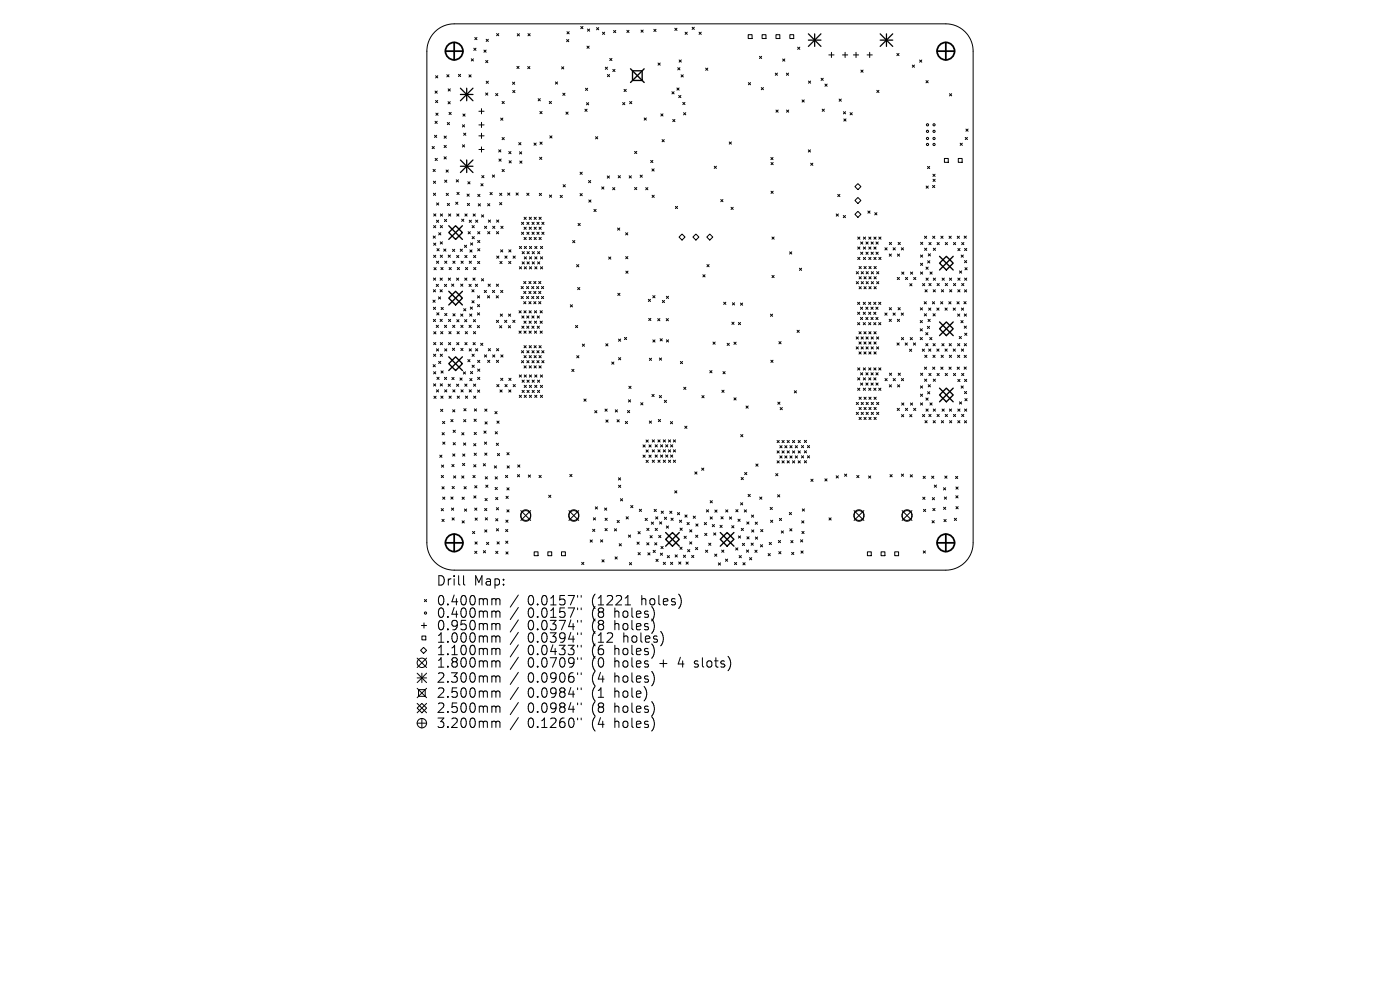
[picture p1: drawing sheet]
<svg xmlns="http://www.w3.org/2000/svg" width="297mm" height="210mm" viewBox="0 0 297 210" stroke-linecap="round" stroke-linejoin="round" font-family="sans-serif">
<defs><g id="words">
<g font-size="2.8">
<text x="92.5" y="124.5">Drill</text>
<text x="100.5" y="124.5">Map:</text>
<text x="92.5" y="128.7">0.400mm</text>
<text x="92.5" y="131.3">0.400mm</text>
<text x="111.9" y="128.7">0.0157&quot;</text>
<text x="111.9" y="131.3">0.0157&quot;</text>
<text x="125.7" y="128.7">(1221</text>
<text x="125.7" y="131.3">(8</text>
<text x="130.6" y="131.3">holes)</text>
<text x="136.3" y="128.7">holes)</text>
<text x="92.5" y="134">0.950mm</text>
<text x="92.5" y="136.6">1.000mm</text>
<text x="111.9" y="134">0.0374&quot;</text>
<text x="111.9" y="136.6">0.0394&quot;</text>
<text x="125.7" y="134">(8</text>
<text x="125.7" y="136.6">(12</text>
<text x="130.6" y="134">holes)</text>
<text x="132.5" y="136.6">holes)</text>
<text x="92.5" y="139.3">1.100mm</text>
<text x="92.5" y="141.9">1.800mm</text>
<text x="111.9" y="139.3">0.0433&quot;</text>
<text x="111.9" y="141.9">0.0709&quot;</text>
<text x="125.7" y="139.3">(6</text>
<text x="125.7" y="141.9">(0</text>
<text x="130.6" y="139.3">holes)</text>
<text x="130.6" y="141.9">holes</text>
<text x="140.4" y="141.9">+</text>
<text x="144.6" y="141.9">4</text>
<text x="148.2" y="141.9">slots)</text>
<text x="92.5" y="145.1">2.300mm</text>
<text x="92.5" y="148.3">2.500mm</text>
<text x="111.9" y="145.1">0.0906&quot;</text>
<text x="111.9" y="148.3">0.0984&quot;</text>
<text x="125.7" y="145.1">(4</text>
<text x="125.7" y="148.3">(1</text>
<text x="130.6" y="145.1">holes)</text>
<text x="130.6" y="148.3">hole)</text>
<text x="92.5" y="151.5">2.500mm</text>
<text x="92.5" y="154.7">3.200mm</text>
<text x="111.9" y="151.5">0.0984&quot;</text>
<text x="111.9" y="154.7">0.1260&quot;</text>
<text x="125.7" y="151.5">(8</text>
<text x="125.7" y="154.7">(4</text>
<text x="130.6" y="151.5">holes)</text>
<text x="130.6" y="154.7">holes)</text>
</g>
</g></defs>
<g fill="none" stroke="#000" stroke-width=".21">
<path d="M92.3 6.8a5.8 5.8 0 0 1 4.1-1.7h104.3a5.8 5.8 0 0 1 5.7 5.8v104.3a5.8 5.8 0 0 1-5.7 5.7h-104.3a5.8 5.8 0 0 1-5.8-5.7v-104.3a5.8 5.8 0 0 1 1.7-4.1zM92.3 19.3l.5 .5M92.4 16.1l.5 .4M92.8 19.3l-.5 .5M92.9 16.1l-.5 .4M94.8 15.8l.5 .5M95.1 18.8l.4 .5M95.3 15.8l-.5 .5M95.5 18.8l-.4 .5M97.3 15.8l.4 .4M97.7 15.8l-.4 .4M99.5 15.9l.4 .4"/>
<path d="M99.9 15.9l-.4 .4M100 12.5l.4 .4M100.4 12.5l-.4 .4M100.5 10.2l.5 .5M100.7 8l.5 .4M101 10.2l-.5 .5M101.2 8l-.5 .4M102.7 10.6l.4 .5M103 19.7l.5 .5M103 12.8l.5 .5M103.1 10.6l-.4 .5M103.1 8.3l.5 .5"/>
<path d="M103.1 17.2l.5 .5M103.5 19.7l-.5 .5M103.5 12.8l-.5 .5M103.6 8.3l-.5 .5M103.6 17.2l-.5 .5M105.2 19.8l.4 .5M105.3 7.1l.5 .5M105.6 19.8l-.4 .5M105.8 7.1l-.5 .5M108.7 17.4l.5 .5M108.8 19.2l.4 .4M109.2 17.4l-.5 .5"/>
<path d="M109.2 19.2l-.4 .4M109.7 14.1l.4 .4M109.7 7.2l.5 .4M110.1 14.1l-.4 .4M110.2 7.2l-.5 .4M111.9 14.1l.5 .5M112 7.1l.5 .5M112.4 14.1l-.5 .5M112.5 7.1l-.5 .5M117.8 17.4l.5 .4M118.3 17.4l-.5 .4M119.1 14.2l.5 .4"/>
<path d="M119.4 19.8l.5 .4M119.6 14.2l-.5 .4M119.9 19.8l-.5 .4M120.2 8.4l.5 .5M120.3 6.7l.4 .5M120.7 8.4l-.5 .5M120.7 6.7l-.4 .5M123.2 5.6l.5 .5M123.7 5.6l-.5 .5M124.2 18.7l.5 .5M124.5 9.8l.5 .4M124.6 6.2l.5 .4"/>
<path d="M124.7 18.7l-.5 .5M125 9.8l-.5 .4M125.1 6.2l-.5 .4M126.6 5.9l.4 .4M127 5.9l-.4 .4M127.8 6.8l.5 .5M128.3 6.8l-.5 .5M128.4 14.2l.5 .5M128.9 15.8l.4 .5M128.9 14.2l-.5 .5M129.3 15.8l-.4 .5M129.4 12.4l.4 .5"/>
<path d="M129.8 12.4l-.4 .5M130 14.7l.5 .5M130.2 6.5l.4 .4M130.5 14.7l-.5 .5M130.6 6.5l-.4 .4M132.4 19l.5 .4M132.9 19l-.5 .4M133 6.4l.4 .5M133.4 6.4l-.4 .5M136 6.4l.4 .4M136.4 6.4l-.4 .4M138.7 6.2l.5 .5"/>
<path d="M139.2 6.2l-.5 .5M139.6 13.4l.5 .4M140.1 13.4l-.5 .4M142.5 19.5l.5 .4M143 19.5l-.5 .4M143.2 6l.4 .5M143.6 18.7l.5 .4M143.6 6l-.4 .5M143.8 14.4l.4 .4M144.1 18.7l-.5 .4M144.1 12.7l.4 .5M144.2 14.4l-.4 .4"/>
<path d="M144.5 15.9l.5 .4M144.5 12.7l-.4 .5M145 15.9l-.5 .4M145.3 6.8l.5 .5M145.8 6.8l-.5 .5M146.8 5.8l.5 .4M147.3 5.8l-.5 .4M148.3 6.8l.5 .5M148.8 6.8l-.5 .5M149.7 14.5l.5 .4M150.2 14.5l-.5 .4M158.7 7.4h.9v.8h-.9z"/>
<path d="M158.8 17.5l.4 .5M159.2 17.5l-.4 .5M161.1 11.9l.5 .5M161.5 18.6l.5 .4M161.6 11.9l-.5 .5M161.7 7.4h.8v.8h-.8zM162 18.6l-.5 .4M164.5 15.5l.4 .5M164.6 7.4h.8v.8h-.8zM164.9 15.5l-.4 .5M166 12.5l.5 .5M166.5 12.5l-.5 .5"/>
<path d="M166.8 15.5l.5 .5M167.3 15.5l-.5 .5M167.6 7.4h.8v.8h-.8zM169.2 10l.5 .5M169.7 10l-.5 .5M171.5 17.2l.5 .5M172 17.2l-.5 .5M174.2 16.6l.5 .5M174.7 16.6l-.5 .5M175 17.8l.5 .5M175.5 17.8l-.5 .5M175.8 11.7h1.1"/>
<path d="M176.4 11.1v1.1M178.7 11.7h1.1M179.3 11.1v1.1M181.1 11.7h1.1M181.6 11.1v1.1M182.6 14.9l.5 .4M183.1 14.9l-.5 .4M183.9 11.7h1.1M184.5 11.1v1.1M186 19.2l.5 .4M186.5 19.2l-.5 .4M190.3 11.3l.4 .5"/>
<path d="M190.7 11.3l-.4 .5M193.5 13.8l.5 .5M194 13.8l-.5 .5M195.1 12.7l.5 .5M195.6 12.7l-.5 .5M196.4 17.1l.5 .5M196.9 17.1l-.5 .5M201.4 19.9l.5 .4M201.9 19.9l-.5 .4M91.7 31.1l.4 .4M91.9 35.9l.4 .5M91.9 38.4l.5 .5"/>
<path d="M92.1 31.1l-.4 .4M92.2 28.7l.4 .5M92.3 25.7l.5 .5M92.3 33.6l.5 .5M92.3 35.9l-.4 .5M92.4 21.3l.5 .5M92.4 38.4l-.5 .5M92.5 24l.4 .5M92.6 28.7l-.4 .5M92.8 25.7l-.5 .5M92.8 33.6l-.5 .5M92.9 21.3l-.5 .5"/>
<path d="M92.9 24l-.4 .5M94.2 33.3l.5 .4M94.2 30.8l.5 .5M94.2 28.9l.5 .4M94.3 38.2l.5 .5M94.6 36.1l.5 .4M94.7 33.3l-.5 .4M94.7 30.8l-.5 .5M94.7 28.9l-.5 .4M94.8 38.2l-.5 .5M94.9 26l.5 .4M95.1 21.6l.4 .4"/>
<path d="M95.1 36.1l-.5 .4M95.3 23.8l.4 .5M95.4 26l-.5 .4M95.5 21.6l-.4 .4M95.7 23.8l-.4 .5M96.8 38.1l.5 .5M97.3 38.1l-.5 .5M98.1 26.5l.5 .4M98.1 30.7l.5 .5M98.2 24.2l.5 .4M98.4 28.2l.4 .5M98.6 26.5l-.5 .4"/>
<path d="M98.6 30.7l-.5 .5M98.7 24.2l-.5 .4M98.8 28.2l-.4 .5M99.2 38.5l.5 .5M99.7 38.5l-.5 .5M101.6 23.6h1.1M101.6 26.5h1.1M101.6 28.8h1.1M101.6 31.7h1.1M102 39l.5 .4M102.1 23v1.2M102.1 25.9v1.1"/>
<path d="M102.1 28.3v1.1M102.1 31.2v1.1M102.2 37.2l.5 .5M102.5 39l-.5 .4M102.7 37.2l-.5 .5M104.5 37.1l.4 .5M104.9 37.1l-.4 .5M105.8 31.8l.5 .4M105.8 33.7l.5 .5M106.2 25l.5 .5M106.3 31.8l-.5 .4M106.3 33.7l-.5 .5"/>
<path d="M106.5 21.5l.5 .5M106.5 29.2l.5 .4M106.5 35.9l.5 .5M106.7 25l-.5 .5M107 29.2l-.5 .4M107 21.5l-.5 .5M107 35.9l-.5 .5M107.9 32.1l.5 .5M108 34.1l.5 .5M108.4 32.1l-.5 .5M108.5 34.1l-.5 .5M110 30.3l.5 .4"/>
<path d="M110.2 32.2l.5 .5M110.3 34.2l.4 .4M110.5 30.3l-.5 .4M110.7 32.2l-.5 .5M110.7 34.2l-.4 .4M113.3 30.3l.4 .5M113.7 30.3l-.4 .5M114.2 20.9l.4 .5M114.5 33.4l.4 .4M114.5 23.7l.5 .4M114.6 30.1l.4 .5M114.6 20.9l-.4 .5"/>
<path d="M114.9 33.4l-.4 .4M115 23.7l-.5 .4M115 30.1l-.4 .5M116.5 21.5l.5 .5M116.6 28.8l.5 .5M117 21.5l-.5 .5M117.1 28.8l-.5 .5M119.5 39.2l.4 .4M119.9 39.2l-.4 .4M120.1 23.8l.4 .4M120.5 23.8l-.4 .4M123.1 36.5l.4 .5"/>
<path d="M123.5 36.5l-.4 .5M124.1 23.2l.5 .4M124.4 21.8l.5 .4M124.6 23.2l-.5 .4M124.9 38.3l.4 .5M124.9 21.8l-.5 .4M125.3 38.3l-.4 .5M126.3 29l.5 .5M126.8 29l-.5 .5M127.6 39.6l.5 .5M128.1 39.6l-.5 .5M128.8 37.3l.5 .5"/>
<path d="M129.3 37.3l-.5 .5M130 39.8l.4 .5M130.4 39.8l-.4 .5M131.2 37.3l.4 .4M131.6 37.3l-.4 .4M132.1 21.8l.5 .4M132.6 21.8l-.5 .4M133.5 37.3l.4 .5M133.6 21.5l.4 .5M133.9 37.3l-.4 .5M134 21.5l-.4 .5M134.6 32.1l.5 .5"/>
<path d="M134.6 39.8l.5 .4M135.1 32.1l-.5 .5M135.1 39.8l-.5 .4M135.8 37.1l.5 .5M136.3 37.1l-.5 .5M136.7 25l.4 .5M137 39.8l.4 .5M137.1 25l-.4 .5M137.4 39.8l-.4 .5M138 34l.5 .5M138.3 35.8l.5 .5M138.5 34l-.5 .5"/>
<path d="M138.8 35.8l-.5 .5M140.2 24.2l.5 .4M140.5 29.6l.4 .5M140.7 24.2l-.5 .4M140.9 29.6l-.4 .5M142.7 25.3l.5 .5M143.2 25.3l-.5 .5M144 20.3l.4 .4M144.4 20.3l-.4 .4M144.8 21.7l.5 .5M145 23.9l.5 .5M145.3 21.7l-.5 .5"/>
<path d="M145.5 23.9l-.5 .5M151.5 35.3l.5 .4M152 35.3l-.5 .4M154.7 30.1l.5 .5M155.2 30.1l-.5 .5M163.5 33.4l.5 .5M163.6 34.5l.4 .4M164 33.4l-.5 .5M164 34.5l-.4 .4M164.6 23.3l.5 .5M165.1 23.3l-.5 .5M166.9 23.3l.4 .5"/>
<path d="M167.3 23.3l-.4 .5M170.2 21.2l.4 .5M170.6 21.2l-.4 .5M171.5 31.8l.4 .5M171.9 31.8l-.4 .5M172 34.6l.4 .5M172.4 34.6l-.4 .5M174.4 23.2l.5 .4M174.9 23.2l-.5 .4M178 21l.5 .5M178.5 21l-.5 .5M178.9 23.7l.5 .5"/>
<path d="M179 25.2l.5 .5M179.4 23.7l-.5 .5M179.5 25.2l-.5 .5M180.3 23.9l.5 .5M180.8 23.9l-.5 .5M181.4 39.6l.6-.7 .6 .7-.6 .6zM196.5 39.5l.4 .4M196.8 35.3l.4 .5M196.9 39.5l-.4 .4M197.2 35.3l-.4 .5M197.8 39.3l.5 .5M197.9 37l.5 .4"/>
<path d="M197.9 38l.5 .5M198.3 39.3l-.5 .5M198.4 37l-.5 .4M198.4 38l-.5 .5M200.4 33.6h.8v.8h-.8zM203.3 33.6h.8v.8h-.8zM203.7 30.4l.5 .4M204.2 30.4l-.5 .4M204.8 29.1l.4 .5M204.9 27.4l.5 .4M205.2 29.1l-.4 .5M205.4 27.4l-.5 .4"/>
<path d="M91.9 50.1l.5 .4M91.9 41l.5 .4M92 59l.4 .4M92 47.8l.4 .5M92 54.1l.4 .5M92 51.6l.5 .4M92 45.4l.5 .4M92.1 56.8l.4 .4M92.4 50.1l-.5 .4M92.4 41l-.5 .4M92.4 59l-.4 .4M92.4 47.8l-.4 .5"/>
<path d="M92.4 54.1l-.4 .5M92.5 51.6l-.5 .4M92.5 45.4l-.5 .4M92.5 56.8l-.4 .4M92.6 46.7l.5 .5M92.6 55.4l.5 .5M92.6 43l.5 .5M92.7 52.7l.5 .5M93.1 46.7l-.5 .5M93.1 55.4l-.5 .5M93.1 49.4l.4 .4M93.1 43l-.5 .5"/>
<path d="M93.2 52.7l-.5 .5M93.4 59l.4 .5M93.4 51.3l.5 .5M93.4 47.8l.5 .5M93.4 54.1l.5 .5M93.4 45.4l.5 .4M93.5 49.4l-.4 .4M93.5 56.7l.5 .5M93.8 59l-.4 .5M93.9 51.3l-.5 .5M93.9 47.8l-.5 .5M93.9 54.1l-.5 .5"/>
<path d="M93.9 45.4l-.5 .4M94 56.7l-.5 .5M94.1 52.8l.5 .5M94.3 46.5l.5 .5M94.3 55.4l.5 .5M94.6 52.8l-.5 .5M94.7 41l.4 .5M94.8 46.5l-.5 .5M94.8 55.4l-.5 .5M94.9 43.1l.5 .5M95.1 54.1l.4 .5M95.1 59l.5 .5"/>
<path d="M95.1 41l-.4 .5M95.2 45.4l.4 .4M95.3 56.7l.4 .5M95.4 43.1l-.5 .5M95.5 54.1l-.4 .5M95.6 59l-.5 .5M95.6 45.4l-.4 .4M95.7 56.7l-.4 .5M96 52.9l.5 .4M96.1 55.4l.4 .5M96.5 52.9l-.5 .4M96.5 55.4l-.4 .5"/>
<path d="M96.7 42.9l.4 .4M96.8 59l.5 .5M96.9 54.2l.4 .5M96.9 45.4l.5 .4M96.9 40.8l.5 .5M97 56.7l.5 .5M97.1 42.9l-.4 .4M97.3 59l-.5 .5M97.3 54.2l-.4 .5M97.4 45.4l-.5 .4M97.4 40.8l-.5 .5M97.5 56.7l-.5 .5"/>
<path d="M97.6 52.9l.5 .4M97.8 55.4l.5 .5M97.9 46.5l.5 .5M98.1 52.9l-.5 .4M98.3 55.4l-.5 .5M98.4 46.5l-.5 .5M98.5 52l.5 .5M98.6 59l.4 .5M98.6 54.2l.5 .5M98.6 45.4l.5 .4M98.7 56.7l.5 .5M99 52l-.5 .5"/>
<path d="M99 59l-.4 .5M99.1 54.2l-.5 .5M99.1 41.2l.4 .4M99.1 45.4l-.5 .4M99.1 43.1l.5 .5M99.2 56.7l-.5 .5M99.3 49.1l.5 .5M99.5 55.4l.5 .5M99.5 46.7l.5 .5M99.5 41.2l-.4 .4M99.6 43.1l-.5 .5M99.7 53l.4 .5"/>
<path d="M99.8 49.1l-.5 .5M99.8 51.5l.5 .5M100 46.7l-.5 .5M100 55.4l-.5 .5M100.1 53l-.4 .5M100.2 47.8l.4 .5M100.2 50.2l.4 .4M100.3 51.5l-.5 .5M100.3 59l.5 .5M100.4 45.4l.4 .4M100.5 54.2l.4 .5M100.5 56.7l.5 .5"/>
<path d="M100.6 47.8l-.4 .5M100.6 50.2l-.4 .4M100.8 59l-.5 .5M100.8 45.4l-.4 .4M100.9 46.7l.5 .5M100.9 54.2l-.4 .5M101 56.7l-.5 .5M101.3 55.5l.5 .4M101.3 49.1l.5 .5M101.3 51l.5 .5M101.3 52.8l.5 .4M101.4 46.7l-.5 .5"/>
<path d="M101.4 41.2l.4 .5M101.5 43.2l.4 .5M101.8 55.5l-.5 .4M101.8 52.8l-.5 .4M101.8 49.1l-.5 .5M101.8 51l-.5 .5M101.8 41.2l-.4 .5M101.9 43.2l-.4 .5M102.1 59.1l.5 .5M102.1 45.6l.5 .4M102.6 59.1l-.5 .5M102.6 45.6l-.5 .4"/>
<path d="M102.8 48l.4 .5M103.2 48l-.4 .5M103.4 43.2l.5 .5M103.5 49.1l.4 .5M103.6 46.7l.5 .4M103.9 43.2l-.5 .5M103.9 49.1l-.4 .5M104 40.8l.4 .5M104.1 46.7l-.5 .4M104.4 40.8l-.4 .5M104.5 48l.5 .5M105 48l-.5 .5"/>
<path d="M105.3 49.1l.5 .5M105.3 46.7l.5 .4M105.4 54.3l.4 .5M105.8 49.1l-.5 .5M105.8 46.7l-.5 .4M105.8 54.3l-.4 .5M106 43l.5 .4M106 41l.5 .5M106 55.5l.5 .4M106.2 53l.5 .5M106.3 48l.4 .5M106.5 43l-.5 .4"/>
<path d="M106.5 41l-.5 .5M106.5 55.5l-.5 .4M106.7 53l-.5 .5M106.7 48l-.4 .5M107.1 54.3l.5 .5M107.6 54.3l-.5 .5M107.7 40.9l.5 .5M107.9 55.5l.5 .4M107.9 53l.5 .5M108.2 40.9l-.5 .5M108.4 55.5l-.5 .4M108.4 53l-.5 .5"/>
<path d="M108.8 54.3l.5 .5M109.3 54.3l-.5 .5M109.5 40.9l.4 .5M109.9 40.9l-.4 .5M110.2 56.6l.4 .4M110.2 52.3l.4 .4M110.6 47.1l.5 .5M110.6 49.3l.5 .4M110.6 56.6l-.4 .4M110.6 52.3l-.4 .4M110.8 53.4l.4 .4M110.8 55.5l.4 .5"/>
<path d="M111.1 47.1l-.5 .5M111.1 49.3l-.5 .4M111.1 59.7l.5 .5M111.2 48.2l.4 .5M111.2 46.1l.4 .4M111.2 50.4l.4 .4M111.2 52.3l.5 .4M111.2 54.5l.5 .4M111.2 56.6l.5 .4M111.2 55.5l-.4 .5M111.2 53.4l-.4 .4M111.6 59.7l-.5 .5"/>
<path d="M111.6 50.4l-.4 .4M111.6 46.1l-.4 .4M111.6 48.2l-.4 .5M111.7 56.6l-.5 .4M111.7 52.3l-.5 .4M111.7 54.5l-.5 .4M111.8 41l.4 .4M111.8 47.1l.4 .5M111.8 49.3l.4 .4M111.8 53.4l.5 .4M111.8 55.5l.5 .5M112.2 59.7l.5 .5"/>
<path d="M112.2 41l-.4 .4M112.2 47.1l-.4 .5M112.2 49.3l-.4 .4M112.3 46.1l.4 .4M112.3 48.2l.4 .5M112.3 50.4l.4 .4M112.3 53.4l-.5 .4M112.3 55.5l-.5 .5M112.3 52.3l.5 .4M112.3 54.5l.5 .4M112.3 56.6l.5 .4M112.7 59.7l-.5 .5"/>
<path d="M112.7 50.4l-.4 .4M112.7 46.1l-.4 .4M112.7 48.2l-.4 .5M112.8 52.3l-.5 .4M112.8 54.5l-.5 .4M112.8 56.6l-.5 .4M112.9 47.1l.4 .5M112.9 49.3l.4 .4M112.9 55.5l.5 .5M112.9 53.4l.5 .4M113.2 59.7l.5 .5M113.3 48.2l.5 .5"/>
<path d="M113.3 46.1l.5 .4M113.3 50.4l.5 .4M113.3 47.1l-.4 .5M113.3 49.3l-.4 .4M113.4 53.4l-.5 .4M113.4 55.5l-.5 .5M113.4 54.5l.5 .4M113.4 52.3l.5 .4M113.4 56.6l.5 .4M113.7 59.7l-.5 .5M113.8 48.2l-.5 .5M113.8 46.1l-.5 .4"/>
<path d="M113.8 50.4l-.5 .4M113.9 47.1l.5 .5M113.9 49.3l.5 .4M113.9 52.3l-.5 .4M113.9 54.5l-.5 .4M113.9 56.6l-.5 .4M114 53.4l.5 .4M114 55.5l.5 .5M114.3 59.7l.4 .5M114.4 48.2l.4 .5M114.4 46.1l.4 .4M114.4 50.4l.4 .4"/>
<path d="M114.4 47.1l-.5 .5M114.4 49.3l-.5 .4M114.4 41l.5 .5M114.5 55.5l-.5 .5M114.5 53.4l-.5 .4M114.7 54.5l.4 .4M114.7 52.3l.4 .4M114.7 56.6l.4 .4M114.7 59.7l-.4 .5M114.8 50.4l-.4 .4M114.8 46.1l-.4 .4M114.8 48.2l-.4 .5"/>
<path d="M114.9 41l-.5 .5M114.9 49.3l.5 .4M114.9 47.1l.5 .5M115.1 52.3l-.4 .4M115.1 54.5l-.4 .4M115.1 56.6l-.4 .4M115.4 47.1l-.5 .5M115.4 49.3l-.5 .4M116.6 41.4l.4 .4M117 41.4l-.4 .4M118.8 41.4l.5 .5M119.3 41.4l-.5 .5"/>
<path d="M121.5 51l.5 .5M122 51l-.5 .5M122.3 56.1l.5 .5M122.6 47.4l.5 .5M122.8 56.1l-.5 .5M123.1 41.1l.4 .4M123.1 47.4l-.5 .5M123.5 41.1l-.4 .4M124.9 42.4l.5 .5M125.4 42.4l-.5 .5M126 44.4l.5 .5M126.5 44.4l-.5 .5"/>
<path d="M129.1 54.5l.5 .5M129.6 54.5l-.5 .5M131 48.4l.5 .4M131.5 48.4l-.5 .4M132.7 49.4l.5 .4M132.7 54.4l.5 .5M132.8 57.5l.4 .5M133.2 49.4l-.5 .4M133.2 54.4l-.5 .5M133.2 57.5l-.4 .5M138.3 41.4l.5 .5M138.8 41.4l-.5 .5"/>
<path d="M143.3 43.8l.4 .4M143.7 43.8l-.4 .4M144.7 49.7l.6 .6-.6 .6-.6-.6zM147.6 49.7l.7 .6-.7 .6-.6-.6zM149.1 58.3l.5 .4M149.6 58.3l-.5 .4M149.9 50.3l.7-.6 .6 .6-.6 .6zM150 56.1l.4 .5M150.4 56.1l-.4 .5M152.9 42.3l.5 .5M153.4 42.3l-.5 .5M155.1 44l.4 .4"/>
<path d="M155.5 44l-.4 .4M163.6 40.6l.4 .4M163.8 50.3l.4 .4M163.8 58.4l.4 .5M164 40.6l-.4 .4M164.2 50.3l-.4 .4M164.2 58.4l-.4 .5M167.5 53.4l.5 .5M168 53.4l-.5 .5M169.6 56.9l.5 .5M170.1 56.9l-.5 .5M177.4 45.4l.5 .5"/>
<path d="M177.7 41.2l.5 .5M177.9 45.4l-.5 .5M178.2 41.2l-.5 .5M178.9 45.7l.5 .5M179.4 45.7l-.5 .5M181.4 42.5l.6-.6 .6 .6-.6 .7zM181.4 45.5l.6-.7 .6 .7-.6 .6zM181.7 57.6l.4 .5M181.7 59.7l.4 .5M182 50.3l.4 .4M182 52.4l.4 .5M182 54.6l.4 .5"/>
<path d="M182.1 57.6l-.4 .5M182.1 59.7l-.4 .5M182.3 56.5l.4 .5M182.3 58.7l.4 .5M182.4 50.3l-.4 .4M182.4 52.4l-.4 .5M182.4 54.6l-.4 .5M182.6 53.5l.4 .5M182.6 51.3l.4 .5M182.7 57.6l.5 .5M182.7 59.7l.5 .5M182.7 56.5l-.4 .5"/>
<path d="M182.7 58.7l-.4 .5M183 51.3l-.4 .5M183 53.5l-.4 .5M183.2 59.7l-.5 .5M183.2 57.6l-.5 .5M183.2 50.3l.4 .4M183.2 52.4l.4 .5M183.2 54.6l.4 .5M183.3 56.5l.5 .5M183.3 58.7l.5 .5M183.6 52.4l-.4 .5M183.6 54.6l-.4 .5"/>
<path d="M183.6 50.3l-.4 .4M183.7 51.3l.5 .5M183.7 53.5l.5 .5M183.7 59.7l.5 .5M183.7 57.6l.5 .5M183.8 56.5l-.5 .5M183.8 58.7l-.5 .5M184.1 44.8l.5 .4M184.2 53.5l-.5 .5M184.2 51.3l-.5 .5M184.2 57.6l-.5 .5M184.2 59.7l-.5 .5"/>
<path d="M184.3 54.6l.5 .5M184.3 50.3l.5 .4M184.3 52.4l.5 .5M184.3 56.5l.5 .5M184.3 58.7l.5 .5M184.6 44.8l-.5 .4M184.8 50.3l-.5 .4M184.8 52.4l-.5 .5M184.8 54.6l-.5 .5M184.8 58.7l-.5 .5M184.8 53.5l.5 .5M184.8 56.5l-.5 .5"/>
<path d="M184.8 51.3l.5 .5M184.8 59.7l.5 .5M184.8 57.6l.5 .5M185.3 51.3l-.5 .5M185.3 53.5l-.5 .5M185.3 57.6l-.5 .5M185.3 59.7l-.5 .5M185.4 54.6l.5 .5M185.4 50.3l.5 .4M185.4 52.4l.5 .5M185.4 58.7l.5 .5M185.4 56.5l.5 .5"/>
<path d="M185.6 45.1l.4 .5M185.8 51.3l.5 .5M185.8 53.5l.5 .5M185.9 50.3l-.5 .4M185.9 52.4l-.5 .5M185.9 54.6l-.5 .5M185.9 56.5l-.5 .5M185.9 58.7l-.5 .5M186 57.6l.4 .5M186 59.7l.4 .5M186 45.1l-.4 .5M186.3 51.3l-.5 .5"/>
<path d="M186.3 53.5l-.5 .5M186.4 57.6l-.4 .5M186.4 59.7l-.4 .5M186.4 50.3l.5 .4M186.4 54.6l.5 .5M186.9 54.6l-.5 .5M186.9 50.3l-.5 .4M187.7 52.6l.5 .4M188.2 52.6l-.5 .4M188.6 53.9l.5 .4M188.7 51.4l.4 .5M189.1 53.9l-.5 .4"/>
<path d="M189.1 51.4l-.4 .5M189.5 52.6l.4 .4M189.9 52.6l-.4 .4M190.4 58.8l.4 .5M190.4 53.9l.4 .4M190.5 51.4l.5 .5M190.8 58.8l-.4 .5M190.8 53.9l-.4 .4M191 51.4l-.5 .5M191.2 52.6l.5 .4M191.3 57.7l.5 .5M191.7 52.6l-.5 .4"/>
<path d="M191.8 57.7l-.5 .5M192.1 58.8l.5 .5M192.6 58.8l-.5 .5M193.2 57.7l.4 .5M193.6 57.7l-.4 .5M193.8 58.8l.5 .5M194.3 58.8l-.5 .5M195.3 54.1l.4 .5M195.3 55.8l.4 .5M195.3 57.7l.4 .5M195.3 51.4l.5 .5M195.7 57.7l-.4 .5"/>
<path d="M195.7 54.1l-.4 .5M195.7 55.8l-.4 .5M195.8 51.4l-.5 .5M196.1 50.1l.5 .5M196.1 52.7l.5 .4M196.4 56.7l.5 .4M196.5 59l.4 .5M196.6 50.1l-.5 .5M196.6 52.7l-.5 .4M196.8 55.3l.5 .5M196.9 56.7l-.5 .4M196.9 59l-.4 .5"/>
<path d="M196.9 53.8l.5 .5M197.1 51.4l.4 .5M197.3 55.3l-.5 .5M197.3 57.7l.5 .5M197.4 53.8l-.5 .5M197.5 51.4l-.4 .5M197.8 57.7l-.5 .5M197.9 50.1l.4 .5M198 52.7l.5 .4M198 59l.5 .5M198.3 50.1l-.4 .5M198.5 52.7l-.5 .4"/>
<path d="M198.5 59l-.5 .5M198.8 51.4l.5 .5M199.3 51.4l-.5 .5M199.6 50.1l.5 .5M199.9 59l.4 .5M200.1 50.1l-.5 .5M200.3 59l-.4 .5M200.5 51.4l.5 .5M201 51.4l-.5 .5M201.3 50.1l.5 .5M201.4 59l.5 .5M201.8 50.1l-.5 .5"/>
<path d="M201.9 59l-.5 .5M202.3 51.4l.4 .5M202.7 51.4l-.4 .5M203.1 50.1l.4 .5M203.2 52.7l.5 .5M203.2 59l.5 .5M203.5 50.1l-.4 .5M203.5 57.5l.5 .4M203.7 52.7l-.5 .5M203.7 59l-.5 .5M203.9 54.1l.5 .5M204 57.5l-.5 .4"/>
<path d="M204 51.4l.5 .5M204.4 54.1l-.5 .5M204.5 51.4l-.5 .5M204.5 50.1l.5 .4M204.6 55.3l.5 .4M204.6 59l.5 .5M204.6 52.7l.5 .5M204.7 56.8l.5 .4M205 50.1l-.5 .4M205.1 55.3l-.5 .4M205.1 59l-.5 .5M205.1 52.7l-.5 .5"/>
<path d="M205.2 56.8l-.5 .4M91.9 63.7l.4 .4M91.9 77.3l.5 .5M91.9 61.5l.5 .4M91.9 67.7l.5 .5M91.9 65.2l.5 .4M92 75.1l.4 .5M92 78.9l.4 .4M92 72.7l.5 .4M92 70.4l.5 .4M92.3 63.7l-.4 .4M92.4 77.3l-.5 .5"/>
<path d="M92.4 61.5l-.5 .4M92.4 67.7l-.5 .5M92.4 65.2l-.5 .4M92.4 75.1l-.4 .5M92.4 78.9l-.4 .4M92.5 72.7l-.5 .4M92.5 70.4l-.5 .4M92.5 60.3l.5 .5M92.5 69l.5 .5M92.6 74l.4 .5M92.7 66.3l.4 .5M93 60.3l-.5 .5"/>
<path d="M93 69l-.5 .5M93 63l.5 .4M93 74l-.4 .5M93 76.7l.5 .4M93.1 66.3l-.4 .5M93.4 61.5l.4 .4M93.4 67.7l.4 .5M93.4 75.1l.5 .5M93.4 72.7l.5 .4M93.5 63l-.5 .4M93.5 70.3l.5 .5M93.5 76.7l-.5 .4"/>
<path d="M93.6 78.7l.4 .4M93.6 65.2l.4 .5M93.8 61.5l-.4 .4M93.8 67.7l-.4 .5M93.9 75.1l-.5 .5M93.9 72.7l-.5 .4M94 70.3l-.5 .5M94 78.7l-.4 .4M94 65.2l-.4 .5M94.3 60.3l.4 .5M94.3 69l.4 .5M94.3 74l.5 .5"/>
<path d="M94.3 66.5l.5 .4M94.7 60.3l-.4 .5M94.7 69l-.4 .5M94.8 74l-.5 .5M94.8 66.5l-.5 .4M95.1 67.7l.5 .5M95.1 72.7l.5 .4M95.2 70.3l.5 .5M95.6 67.7l-.5 .5M95.6 72.7l-.5 .4M95.7 70.3l-.5 .5M95.8 60.3l.5 .4"/>
<path d="M96 73.9l.4 .4M96 69l.5 .5M96.1 66.6l.4 .4M96.3 60.3l-.5 .4M96.4 73.9l-.4 .4M96.5 69l-.5 .5M96.5 66.6l-.4 .4M96.9 72.7l.4 .4M96.9 67.8l.5 .5M97 70.3l.4 .5M97.3 72.7l-.4 .4M97.4 67.8l-.5 .5"/>
<path d="M97.4 70.3l-.4 .5M97.7 60.3l.5 .4M97.7 66.6l.5 .5M97.8 69l.4 .5M97.8 73.9l.4 .5M98.2 60.3l-.5 .4M98.2 66.6l-.5 .5M98.2 69l-.4 .5M98.2 73.9l-.4 .5M98.3 78.9l.5 .4M98.4 65.5l.4 .4M98.6 67.8l.4 .5"/>
<path d="M98.6 72.7l.5 .4M98.7 70.3l.5 .5M98.8 78.9l-.5 .4M98.8 65.5l-.4 .4M99 67.8l-.4 .5M99.1 72.7l-.5 .4M99.2 70.3l-.5 .5M99.2 76.3l.5 .4M99.5 69l.5 .5M99.5 60.3l.5 .5M99.5 74l.5 .5M99.6 66.6l.5 .5"/>
<path d="M99.7 76.3l-.5 .4M99.8 65.1l.4 .5M99.8 78.8l.5 .5M100 69l-.5 .5M100 60.3l-.5 .5M100 74l-.5 .5M100.1 66.6l-.5 .5M100.1 61.5l.5 .4M100.1 63.8l.5 .4M100.1 75.1l.5 .5M100.2 77.5l.4 .4M100.2 65.1l-.4 .5"/>
<path d="M100.3 78.8l-.5 .5M100.4 72.7l.4 .4M100.4 67.8l.5 .5M100.4 70.3l.5 .5M100.6 61.5l-.5 .4M100.6 63.8l-.5 .4M100.6 75.1l-.5 .5M100.6 77.5l-.4 .4M100.8 72.7l-.4 .4M100.8 60.3l.5 .5M100.9 67.8l-.5 .5M100.9 74l.4 .4"/>
<path d="M100.9 70.3l-.5 .5M101.3 69.1l.4 .4M101.3 62.8l.5 .4M101.3 64.6l.5 .5M101.3 66.4l.5 .4M101.3 60.3l-.5 .5M101.3 76.4l.5 .5M101.3 78.3l.5 .5M101.3 74l-.4 .4M101.7 69.1l-.4 .4M101.8 62.8l-.5 .4M101.8 64.6l-.5 .5"/>
<path d="M101.8 66.4l-.5 .4M101.8 76.4l-.5 .5M101.8 78.3l-.5 .5M102 72.8l.4 .5M102.4 72.8l-.4 .5M102.7 61.6l.5 .5M102.8 75.3l.4 .4M103.2 61.6l-.5 .5M103.2 75.3l-.4 .4M103.4 62.7l.5 .5M103.4 76.4l.5 .5M103.6 60.3l.4 .4"/>
<path d="M103.6 74l.5 .4M103.9 62.7l-.5 .5M103.9 76.4l-.5 .5M104 60.3l-.4 .4M104.1 74l-.5 .4M104.5 61.6l.4 .5M104.5 75.3l.5 .4M104.9 61.6l-.4 .5M105 75.3l-.5 .4M105.3 62.7l.4 .5M105.3 60.3l.5 .4M105.3 67.9l.5 .5"/>
<path d="M105.3 76.4l.5 .5M105.3 74l.5 .4M105.7 62.7l-.4 .5M105.8 60.3l-.5 .4M105.8 67.9l-.5 .5M105.8 76.4l-.5 .5M105.8 74l-.5 .4M106 69.1l.4 .4M106.1 66.6l.5 .5M106.2 61.6l.5 .5M106.2 75.3l.5 .4M106.4 69.1l-.4 .4"/>
<path d="M106.6 66.6l-.5 .5M106.7 61.6l-.5 .5M106.7 75.3l-.5 .4M107 67.9l.5 .5M107.5 67.9l-.5 .5M107.8 69.1l.5 .4M107.9 66.6l.4 .5M108.3 69.1l-.5 .4M108.3 66.6l-.4 .5M108.8 67.9l.4 .5M109.2 67.9l-.4 .5M110.1 65.9l.5 .5"/>
<path d="M110.1 70.2l.5 .5M110.2 79.5l.4 .5M110.6 60.8l.4 .4M110.6 62.9l.4 .4M110.6 65.9l-.5 .5M110.6 70.2l-.5 .5M110.6 79.5l-.4 .5M110.6 74.4l.5 .5M110.6 76.5l.5 .5M110.7 67l.5 .5M110.7 69.2l.5 .4M111 60.8l-.4 .4"/>
<path d="M111 62.9l-.4 .4M111.1 74.4l-.5 .5M111.1 76.5l-.5 .5M111.1 61.8l.5 .5M111.1 64l.5 .4M111.1 68.1l.5 .5M111.1 65.9l.5 .5M111.1 70.2l.5 .5M111.2 67l-.5 .5M111.2 69.2l-.5 .4M111.2 73.3l.4 .5M111.2 75.4l.4 .5"/>
<path d="M111.2 77.6l.4 .5M111.2 79.5l.5 .5M111.6 61.8l-.5 .5M111.6 64l-.5 .4M111.6 70.2l-.5 .5M111.6 65.9l-.5 .5M111.6 68.1l-.5 .5M111.6 73.3l-.4 .5M111.6 77.6l-.4 .5M111.6 75.4l-.4 .5M111.7 79.5l-.5 .5M111.7 60.8l.5 .4"/>
<path d="M111.7 62.9l.5 .4M111.7 69.2l.5 .4M111.7 67l.5 .5M111.8 74.4l.4 .5M111.8 76.5l.4 .5M112.2 60.8l-.5 .4M112.2 62.9l-.5 .4M112.2 61.8l.5 .5M112.2 64l.5 .4M112.2 67l-.5 .5M112.2 69.2l-.5 .4M112.2 74.4l-.4 .5"/>
<path d="M112.2 76.5l-.4 .5M112.2 70.2l.5 .5M112.2 65.9l.5 .5M112.2 68.1l.5 .5M112.3 75.4l.4 .5M112.3 73.3l.4 .5M112.3 77.6l.4 .5M112.3 79.5l.5 .5M112.7 61.8l-.5 .5M112.7 64l-.5 .4M112.7 68.1l-.5 .5M112.7 65.9l-.5 .5"/>
<path d="M112.7 70.2l-.5 .5M112.7 75.4l-.4 .5M112.7 73.3l-.4 .5M112.7 77.6l-.4 .5M112.8 79.5l-.5 .5M112.8 60.8l.4 .4M112.8 62.9l.4 .4M112.8 67l.5 .5M112.8 69.2l.5 .4M112.9 76.5l.4 .5M112.9 74.4l.4 .5M113.2 61.8l.5 .5"/>
<path d="M113.2 64l.5 .4M113.2 60.8l-.4 .4M113.2 62.9l-.4 .4M113.3 67l-.5 .5M113.3 69.2l-.5 .4M113.3 73.3l.5 .5M113.3 75.4l.5 .5M113.3 77.6l.5 .5M113.3 74.4l-.4 .5M113.3 76.5l-.4 .5M113.4 70.2l.4 .5M113.4 68.1l.4 .5"/>
<path d="M113.4 65.9l.4 .5M113.4 79.5l.5 .5M113.7 64l-.5 .4M113.7 61.8l-.5 .5M113.8 75.4l-.5 .5M113.8 73.3l-.5 .5M113.8 77.6l-.5 .5M113.8 62.9l.5 .4M113.8 60.8l.5 .4M113.8 65.9l-.4 .5M113.8 68.1l-.4 .5M113.8 70.2l-.4 .5"/>
<path d="M113.9 76.5l.5 .5M113.9 79.5l-.5 .5M113.9 74.4l.5 .5M114 69.2l.4 .4M114 67l.4 .5M114.3 61.8l.4 .5M114.3 64l.4 .4M114.3 60.8l-.5 .4M114.3 62.9l-.5 .4M114.3 73.3l.5 .5M114.3 77.6l.5 .5M114.3 75.4l.5 .5"/>
<path d="M114.4 76.5l-.5 .5M114.4 74.4l-.5 .5M114.4 67l-.4 .5M114.4 69.2l-.4 .4M114.6 65.9l.4 .5M114.6 68.1l.4 .5M114.6 70.2l.4 .5M114.6 79.5l.5 .5M114.7 61.8l-.4 .5M114.7 64l-.4 .4M114.8 75.4l-.5 .5M114.8 73.3l-.5 .5"/>
<path d="M114.8 77.6l-.5 .5M114.9 62.9l.4 .4M114.9 60.8l.4 .4M114.9 76.5l.5 .5M114.9 74.4l.5 .5M115 65.9l-.4 .5M115 68.1l-.4 .5M115 70.2l-.4 .5M115.1 79.5l-.5 .5M115.3 62.9l-.4 .4M115.3 60.8l-.4 .4M115.4 74.4l-.5 .5"/>
<path d="M115.4 76.5l-.5 .5M121 64.6l.5 .5M121.3 78.3l.5 .5M121.5 64.6l-.5 .5M121.8 78.3l-.5 .5M122.1 69l.5 .5M122.3 75.4l.5 .5M122.5 61l.5 .4M122.6 69l-.5 .5M122.8 75.4l-.5 .5M123 61l-.5 .4M123.5 73l.5 .5"/>
<path d="M124 73l-.5 .5M128.5 72.9l.5 .5M129 72.9l-.5 .5M129.8 76.8l.4 .5M130.2 76.8l-.4 .5M131.1 62.2l.4 .5M131.2 71.9l.5 .5M131.2 75.9l.5 .4M131.5 62.2l-.4 .5M131.7 71.9l-.5 .5M131.7 75.9l-.5 .4M132.5 71.6l.4 .4"/>
<path d="M132.9 71.6l-.4 .4M137.5 63.5l.5 .5M137.6 67.5l.5 .5M137.8 76l.4 .5M138 63.5l-.5 .5M138.1 67.5l-.5 .5M138.2 76l-.4 .5M138.5 62.7l.5 .5M138.5 72.1l.5 .5M139 62.7l-.5 .5M139 72.1l-.5 .5M139.5 67.6l.5 .4"/>
<path d="M139.9 75.9l.4 .5M140 67.6l-.5 .4M140 71.9l.5 .4M140.3 75.9l-.4 .5M140.5 71.9l-.5 .4M140.5 63.7l.5 .5M141 63.7l-.5 .5M141.3 67.6l.5 .4M141.4 62.8l.4 .5M141.4 72.1l.4 .5M141.8 67.6l-.5 .4M141.8 62.8l-.4 .5"/>
<path d="M141.8 72.1l-.4 .5M144.3 76.7l.5 .4M144.8 76.7l-.5 .4M150.6 78.6l.4 .5M151 78.6l-.4 .5M151.3 72.6l.4 .4M151.7 72.6l-.4 .4M153.4 78.8l.4 .5M153.5 64.1l.5 .5M153.8 78.8l-.4 .5M154 64.1l-.5 .5M154.3 72.8l.4 .5"/>
<path d="M154.7 72.8l-.4 .5M155.3 68.3l.4 .5M155.4 64.2l.4 .5M155.7 72.6l.5 .5M155.7 68.3l-.4 .5M155.8 64.2l-.4 .5M156.2 72.6l-.5 .5M156.6 68.4l.5 .5M157.1 64.3l.4 .4M157.1 68.4l-.5 .5M157.5 64.3l-.4 .4M163.4 66.6l.5 .5"/>
<path d="M163.5 76.4l.5 .5M163.9 66.6l-.5 .5M164 76.4l-.5 .5M165.2 72.5l.5 .4M165.7 72.5l-.5 .4M169.1 70.1l.5 .4M169.6 70.1l-.5 .4M181.6 71.5l.5 .4M181.6 73.6l.5 .4M181.9 68.4l.5 .5M181.9 64.1l.5 .5M181.9 66.2l.5 .5"/>
<path d="M181.9 78l.5 .5M182.1 71.5l-.5 .4M182.1 73.6l-.5 .4M182.2 70.4l.5 .4M182.2 72.5l.5 .5M182.2 74.6l.5 .5M182.3 60.8l.4 .5M182.4 66.2l-.5 .5M182.4 68.4l-.5 .5M182.4 64.1l-.5 .5M182.4 78l-.5 .5M182.5 65.2l.5 .4"/>
<path d="M182.5 67.3l.5 .5M182.6 79.1l.4 .4M182.7 71.5l.4 .4M182.7 73.6l.4 .4M182.7 70.4l-.5 .4M182.7 74.6l-.5 .5M182.7 72.5l-.5 .5M182.7 60.8l-.4 .5M183 65.2l-.5 .4M183 67.3l-.5 .5M183 79.1l-.4 .4M183.1 64.1l.5 .5"/>
<path d="M183.1 66.2l.5 .5M183.1 68.4l.5 .5M183.1 73.6l-.4 .4M183.1 71.5l-.4 .4M183.1 78l.5 .5M183.3 70.4l.4 .4M183.3 72.5l.4 .5M183.3 74.6l.4 .5M183.3 60.8l.5 .5M183.6 68.4l-.5 .5M183.6 64.1l-.5 .5M183.6 66.2l-.5 .5"/>
<path d="M183.6 78l-.5 .5M183.7 67.3l.4 .5M183.7 65.2l.4 .4M183.7 79.1l.5 .4M183.7 73.6l.5 .4M183.7 71.5l.5 .4M183.7 70.4l-.4 .4M183.7 72.5l-.4 .5M183.7 74.6l-.4 .5M183.8 60.8l-.5 .5M184.1 65.2l-.4 .4M184.1 67.3l-.4 .5"/>
<path d="M184.2 79.1l-.5 .4M184.2 71.5l-.5 .4M184.2 73.6l-.5 .4M184.3 64.1l.4 .5M184.3 66.2l.4 .5M184.3 68.4l.4 .5M184.3 78l.4 .5M184.3 70.4l.5 .4M184.3 72.5l.5 .5M184.3 74.6l.5 .5M184.3 60.8l.5 .5M184.7 66.2l-.4 .5"/>
<path d="M184.7 64.1l-.4 .5M184.7 68.4l-.4 .5M184.7 78l-.4 .5M184.8 65.2l.4 .4M184.8 67.3l.4 .5M184.8 70.4l-.5 .4M184.8 72.5l-.5 .5M184.8 74.6l-.5 .5M184.8 79.1l.4 .4M184.8 60.8l-.5 .5M184.8 73.6l.5 .4M184.8 71.5l.5 .4"/>
<path d="M185.2 65.2l-.4 .4M185.2 67.3l-.4 .5M185.2 79.1l-.4 .4M185.3 71.5l-.5 .4M185.3 73.6l-.5 .4M185.4 64.1l.4 .5M185.4 68.4l.4 .5M185.4 66.2l.4 .5M185.4 78l.4 .5M185.4 74.6l.5 .5M185.4 70.4l.5 .4M185.4 72.5l.5 .5"/>
<path d="M185.4 60.8l.5 .5M185.8 67.3l.5 .5M185.8 65.2l.5 .4M185.8 64.1l-.4 .5M185.8 66.2l-.4 .5M185.8 68.4l-.4 .5M185.8 79.1l.5 .4M185.8 78l-.4 .5M185.9 70.4l-.5 .4M185.9 72.5l-.5 .5M185.9 74.6l-.5 .5M185.9 60.8l-.5 .5"/>
<path d="M185.9 71.5l.5 .4M185.9 73.6l.5 .4M186.3 67.3l-.5 .5M186.3 65.2l-.5 .4M186.3 79.1l-.5 .4M186.4 64.1l.5 .5M186.4 68.4l.5 .5M186.4 71.5l-.5 .4M186.4 73.6l-.5 .4M186.4 78l.5 .5M186.9 64.1l-.5 .5M186.9 68.4l-.5 .5"/>
<path d="M186.9 78l-.5 .5M187.7 66.4l.5 .5M188.2 66.4l-.5 .5M188.6 67.7l.5 .5M188.7 65.3l.4 .4M188.7 79.2l.4 .4M189.1 67.7l-.5 .5M189.1 65.3l-.4 .4M189.1 79.2l-.4 .4M189.5 66.4l.4 .5M189.9 66.4l-.4 .5M190.3 72.7l.5 .5"/>
<path d="M190.4 67.7l.4 .5M190.5 65.3l.5 .4M190.6 79.2l.4 .4M190.8 72.7l-.5 .5M190.8 67.7l-.4 .5M191 65.3l-.5 .4M191 79.2l-.4 .4M191.2 66.4l.5 .5M191.2 71.6l.5 .5M191.7 66.4l-.5 .5M191.7 71.6l-.5 .5M192 72.7l.5 .5"/>
<path d="M192.5 72.7l-.5 .5M192.9 74.1l.5 .4M193 60.2l.5 .4M193.1 71.6l.5 .5M193.4 74.1l-.5 .4M193.5 60.2l-.5 .4M193.6 71.6l-.5 .5M193.8 72.7l.4 .5M194.2 72.7l-.4 .5M195.2 71.6l.5 .5M195.2 68l.5 .5M195.2 69.7l.5 .5"/>
<path d="M195.2 65.3l.5 .5M195.3 79.2l.5 .4M195.7 74.1l.4 .4M195.7 68l-.5 .5M195.7 69.7l-.5 .5M195.7 71.6l-.5 .5M195.7 65.3l-.5 .5M195.7 60.2l.5 .4M195.8 79.2l-.5 .4M196.1 64l.4 .5M196.1 66.6l.5 .4M196.1 77.9l.5 .4"/>
<path d="M196.1 74.1l-.4 .4M196.2 60.2l-.5 .4M196.2 75.4l.4 .4M196.2 61.5l.5 .4M196.4 70.6l.5 .4M196.4 72.9l.5 .5M196.5 64l-.4 .5M196.6 66.6l-.5 .4M196.6 77.9l-.5 .4M196.6 75.4l-.4 .4M196.7 61.5l-.5 .4M196.7 69.2l.5 .5"/>
<path d="M196.9 70.6l-.5 .4M196.9 72.9l-.5 .5M196.9 67.7l.4 .5M197 65.3l.5 .5M197 74l.5 .5M197.1 79.2l.4 .5M197.1 60.1l.4 .5M197.2 69.2l-.5 .5M197.2 71.6l.5 .5M197.3 67.7l-.4 .5M197.5 65.3l-.5 .5M197.5 74l-.5 .5"/>
<path d="M197.5 79.2l-.4 .5M197.5 60.1l-.4 .5M197.7 71.6l-.5 .5M197.8 64l.5 .5M197.8 77.9l.5 .4M197.9 75.4l.5 .4M197.9 66.6l.5 .4M197.9 72.9l.5 .5M198 61.5l.4 .4M198.3 64l-.5 .5M198.3 77.9l-.5 .4M198.4 75.4l-.5 .4"/>
<path d="M198.4 66.6l-.5 .4M198.4 72.9l-.5 .5M198.4 61.5l-.4 .4M198.7 74l.5 .5M198.7 65.3l.5 .5M198.8 79.2l.5 .5M198.8 60.1l.5 .5M199.2 74l-.5 .5M199.2 65.3l-.5 .5M199.3 79.2l-.5 .5M199.3 60.1l-.5 .5M199.5 64l.5 .5"/>
<path d="M199.6 77.9l.5 .4M199.7 75.4l.4 .4M199.7 61.5l.5 .4M199.8 72.9l.5 .5M200 64l-.5 .5M200.1 77.9l-.5 .4M200.1 75.4l-.4 .4M200.2 61.5l-.5 .4M200.3 72.9l-.5 .5M200.5 65.3l.4 .5M200.5 74l.4 .5M200.5 79.2l.5 .5"/>
<path d="M200.5 60.1l.5 .5M200.9 65.3l-.4 .5M200.9 74l-.4 .5M201 79.2l-.5 .5M201 60.1l-.5 .5M201.3 64l.4 .5M201.3 77.9l.5 .4M201.4 72.9l.4 .5M201.4 75.4l.5 .4M201.5 61.5l.4 .4M201.7 64l-.4 .5M201.8 77.9l-.5 .4"/>
<path d="M201.8 72.9l-.4 .5M201.9 75.4l-.5 .4M201.9 61.5l-.4 .4M202.2 65.3l.5 .5M202.2 74l.5 .5M202.3 79.2l.4 .5M202.3 60.1l.4 .5M202.7 74l-.5 .5M202.7 65.3l-.5 .5M202.7 79.2l-.4 .5M202.7 60.1l-.4 .5M203 64l.5 .5"/>
<path d="M203.1 77.9l.4 .4M203.1 75.4l.5 .4M203.1 72.9l.5 .5M203.1 66.6l.5 .5M203.2 61.5l.5 .4M203.5 64l-.5 .5M203.5 71.4l.5 .4M203.5 77.9l-.4 .4M203.6 75.4l-.5 .4M203.6 66.6l-.5 .5M203.6 72.9l-.5 .5M203.7 61.5l-.5 .4"/>
<path d="M203.9 68l.4 .5M204 71.4l-.5 .4M204 65.3l.4 .5M204 74l.4 .5M204 79.2l.5 .5M204 60.1l.5 .5M204.3 68l-.4 .5M204.4 65.3l-.4 .5M204.4 74l-.4 .5M204.5 79.2l-.5 .5M204.5 60.1l-.5 .5M204.5 64l.5 .4"/>
<path d="M204.5 77.9l.5 .4M204.5 75.4l.5 .4M204.6 69.2l.4 .4M204.6 72.9l.4 .5M204.6 66.6l.4 .5M204.6 61.5l.5 .4M204.7 70.7l.4 .4M205 64l-.5 .4M205 77.9l-.5 .4M205 75.4l-.5 .4M205 69.2l-.4 .4M205 66.6l-.4 .5"/>
<path d="M205 72.9l-.4 .5M205.1 61.5l-.5 .4M205.1 70.7l-.4 .4M92 81.4l.4 .5M92.1 84l.4 .5M92.4 81.4l-.4 .5M92.5 84l-.4 .5M92.6 82.7l.4 .4M92.7 80l.5 .5M93 82.7l-.4 .4M93.2 80l-.5 .5M93.3 96.5l.5 .5"/>
<path d="M93.4 81.4l.5 .5M93.5 86.8l.4 .5M93.5 84l.5 .5M93.7 98.6l.4 .5M93.8 96.5l-.5 .5M93.8 91.8l.5 .4M93.9 81.4l-.5 .5M93.9 89.4l.5 .5M93.9 93.8l.5 .4M93.9 86.8l-.4 .5M94 84l-.5 .5M94.1 98.6l-.4 .5"/>
<path d="M94.3 91.8l-.5 .4M94.3 80l.5 .5M94.3 82.7l.5 .4M94.4 89.4l-.5 .5M94.4 93.8l-.5 .4M94.8 80l-.5 .5M94.8 82.7l-.5 .4M95.1 81.5l.4 .5M95.3 84l.4 .5M95.5 81.5l-.4 .5M95.6 89l.5 .5M95.7 84l-.4 .5"/>
<path d="M95.9 98.5l.4 .5M95.9 80.1l.4 .4M96 86.9l.5 .5M96 96.3l.5 .5M96.1 82.7l.4 .4M96.1 89l-.5 .5M96.1 91.3l.5 .4M96.1 93.9l.5 .5M96.3 98.5l-.4 .5M96.3 80.1l-.4 .4M96.5 86.9l-.5 .5M96.5 96.3l-.5 .5"/>
<path d="M96.5 82.7l-.4 .4M96.6 91.3l-.5 .4M96.6 93.9l-.5 .5M96.8 81.5l.5 .5M97 84l.5 .5M97.3 81.5l-.5 .5M97.5 84l-.5 .5M97.6 80.2l.4 .4M97.8 82.7l.5 .4M98 91.8l.4 .5M98 80.2l-.4 .4M98.1 98.3l.5 .5"/>
<path d="M98.2 96.3l.4 .5M98.3 82.7l-.5 .4M98.3 94l.5 .4M98.4 89l.4 .5M98.4 86.7l.5 .4M98.4 91.8l-.4 .5M98.6 98.3l-.5 .5M98.6 81.5l.5 .4M98.6 96.3l-.4 .5M98.7 84l.5 .5M98.8 94l-.5 .4M98.8 89l-.4 .5"/>
<path d="M98.9 86.7l-.5 .4M99.1 81.5l-.5 .4M99.2 84l-.5 .5M99.5 82.7l.5 .4M99.7 80.3l.4 .5M100 82.7l-.5 .4M100.1 80.3l-.4 .5M100.5 81.5l.4 .4M100.5 84l.4 .5M100.5 94.1l.5 .5M100.5 98.6l.5 .4M100.6 88.9l.4 .5"/>
<path d="M100.6 91.7l.5 .5M100.6 96.1l.5 .5M100.6 86.7l.5 .5M100.9 81.5l-.4 .4M100.9 84l-.4 .5M101 94.1l-.5 .5M101 98.6l-.5 .4M101 88.9l-.4 .5M101.1 91.7l-.5 .5M101.1 96.1l-.5 .5M101.1 86.7l-.5 .5M101.3 82.7l.5 .5"/>
<path d="M101.3 80l.5 .5M101.8 82.7l-.5 .5M101.8 80l-.5 .5M102.5 98.4l.5 .4M102.7 91.4l.4 .5M102.8 93.8l.4 .4M102.8 96.1l.5 .5M102.8 86.8l.5 .4M102.9 89.5l.5 .4M103 98.4l-.5 .4M103.1 91.4l-.4 .5M103.2 93.8l-.4 .4"/>
<path d="M103.3 96.1l-.5 .5M103.3 86.8l-.5 .4M103.4 89.5l-.5 .4M104.9 98.8l.4 .5M105 87.3l.5 .5M105.1 91.6l.4 .4M105.3 94l.5 .5M105.3 98.8l-.4 .5M105.4 81.6l.5 .4M105.4 89.3l.5 .5M105.5 87.3l-.5 .5M105.5 91.6l-.4 .4"/>
<path d="M105.5 96.2l.5 .5M105.8 94l-.5 .5M105.9 81.6l-.5 .4M105.9 89.3l-.5 .5M106 96.2l-.5 .5M106.1 82.7l.4 .5M106.2 80.2l.5 .5M106.5 82.7l-.4 .5M106.7 80.2l-.5 .5M107.1 81.6l.5 .4M107.5 96l.5 .5M107.6 98.8l.4 .5"/>
<path d="M107.6 81.6l-.5 .4M107.9 82.7l.5 .5M108 80.2l.4 .5M108 96l-.5 .5M108 98.8l-.4 .5M108.4 82.7l-.5 .5M108.4 80.2l-.4 .5M108.9 81.6l.4 .4M109.3 81.6l-.4 .4M109.8 98.6l.5 .5M110.2 83.8l.4 .5M110.3 98.6l-.5 .5"/>
<path d="M110.6 83.8l-.4 .5M110.8 80.6l.4 .5M110.8 82.8l.4 .5M111.2 81.7l.5 .5M111.2 83.8l.5 .5M111.2 80.6l-.4 .5M111.2 82.8l-.4 .5M111.7 81.7l-.5 .5M111.7 83.8l-.5 .5M111.8 80.6l.5 .5M111.8 82.8l.5 .5M112.3 82.8l-.5 .5"/>
<path d="M112.3 80.6l-.5 .5M112.3 81.7l.5 .5M112.3 83.8l.5 .5M112.8 81.7l-.5 .5M112.8 83.8l-.5 .5M112.9 80.6l.5 .5M112.9 82.8l.5 .5M113.4 80.6l-.5 .5M113.4 82.8l-.5 .5M113.4 83.8l.5 .5M113.4 81.7l.5 .5M113.9 81.7l-.5 .5"/>
<path d="M113.9 83.8l-.5 .5M114 80.6l.5 .5M114 82.8l.5 .5M114.5 80.6l-.5 .5M114.5 82.8l-.5 .5M114.6 81.7l.5 .5M114.6 83.8l.5 .5M115.1 81.7l-.5 .5M115.1 83.8l-.5 .5M123.9 84.6l.4 .5M124.3 84.6l-.4 .5M126.2 87.1l.4 .5"/>
<path d="M126.6 87.1l-.4 .5M128.3 86.8l.5 .4M128.5 89.1l.5 .5M128.8 86.8l-.5 .4M129 89.1l-.5 .5M130.5 86.9l.5 .5M130.9 89l.5 .5M131 86.9l-.5 .5M131.4 89l-.5 .5M132.7 89.4l.4 .5M133.1 87.1l.5 .4M133.1 89.4l-.4 .5"/>
<path d="M133.3 84.8l.5 .5M133.4 81.9l.5 .5M133.6 87.1l-.5 .4M133.8 84.8l-.5 .5M133.9 81.9l-.5 .5M135.9 85.4l.5 .5M136.4 85.4l-.5 .5M136.4 94.4l.5 .4M136.4 96.5l.5 .5M136.9 94.4l-.5 .4M136.9 96.5l-.5 .5M137.1 97.6l.4 .5"/>
<path d="M137.1 93.3l.4 .5M137.1 95.4l.4 .5M137.5 93.3l-.4 .5M137.5 95.4l-.4 .5M137.5 97.6l-.4 .5M137.7 94.4l.4 .4M137.7 96.5l.4 .5M137.7 89.3l.5 .5M138.1 94.4l-.4 .4M138.1 96.5l-.4 .5M138.2 89.3l-.5 .5M138.3 83.7l.5 .4"/>
<path d="M138.4 97.6l.4 .5M138.4 95.4l.4 .5M138.4 93.3l.4 .5M138.8 83.7l-.5 .4M138.8 95.4l-.4 .5M138.8 97.6l-.4 .5M138.8 93.3l-.4 .5M139 94.4l.5 .4M139 96.5l.5 .5M139.5 94.4l-.5 .4M139.5 96.5l-.5 .5M139.6 97.6l.4 .5"/>
<path d="M139.6 93.3l.4 .5M139.6 95.4l.4 .5M139.7 89l.4 .4M139.9 83.9l.4 .5M140 93.3l-.4 .5M140 95.4l-.4 .5M140 97.6l-.4 .5M140.1 96.5l.5 .5M140.1 94.4l.5 .4M140.1 89l-.4 .4M140.3 83.9l-.4 .5M140.6 94.4l-.5 .4"/>
<path d="M140.6 96.5l-.5 .5M140.7 97.6l.5 .5M140.7 95.4l.5 .5M140.7 93.3l.5 .5M140.9 84.9l.5 .5M141.2 93.3l-.5 .5M141.2 95.4l-.5 .5M141.2 97.6l-.5 .5M141.2 96.5l.5 .5M141.2 94.4l.5 .4M141.4 84.9l-.5 .5M141.7 94.4l-.5 .4"/>
<path d="M141.7 96.5l-.5 .5M141.8 95.4l.5 .5M141.8 97.6l.5 .5M141.8 93.3l.5 .5M142.2 89.4l.5 .5M142.3 96.5l.4 .5M142.3 94.4l.4 .4M142.3 95.4l-.5 .5M142.3 93.3l-.5 .5M142.3 97.6l-.5 .5M142.7 89.4l-.5 .5M142.7 94.4l-.4 .4"/>
<path d="M142.7 96.5l-.4 .5M142.8 95.4l.5 .5M142.8 93.3l.5 .5M142.8 97.6l.5 .5M143.3 97.6l-.5 .5M143.3 95.4l-.5 .5M143.3 93.3l-.5 .5M145 82.1l.5 .5M145.3 90.4l.4 .5M145.5 82.1l-.5 .5M145.7 90.4l-.4 .5M148.8 99.3l.5 .5"/>
<path d="M148.9 83.9l.5 .5M149.3 99.3l-.5 .5M149.4 83.9l-.5 .5M153.1 82.8l.5 .4M153.6 82.8l-.5 .4M155.7 84.4l.5 .5M156.2 84.4l-.5 .5M157.1 92.2l.5 .4M157.6 92.2l-.5 .4M158.3 86.1l.4 .5M158.7 86.1l-.4 .5M160.4 98.4l.4 .5"/>
<path d="M160.8 98.4l-.4 .5M164.9 93.4l.4 .5M164.9 95.6l.4 .5M164.9 97.7l.4 .5M165 85.3l.5 .5M165.3 97.7l-.4 .5M165.3 93.4l-.4 .5M165.3 95.6l-.4 .5M165.4 94.5l.5 .5M165.4 96.7l.5 .5M165.5 85.3l-.5 .5M165.5 86.5l.5 .4"/>
<path d="M165.9 95.6l.5 .5M165.9 93.4l.5 .5M165.9 97.7l.5 .5M165.9 94.5l-.5 .5M165.9 96.7l-.5 .5M166 86.5l-.5 .4M166.4 95.6l-.5 .5M166.4 97.7l-.5 .5M166.4 93.4l-.5 .5M166.5 94.5l.5 .5M166.5 96.7l.5 .5M167 96.7l-.5 .5"/>
<path d="M167 94.5l-.5 .5M167 95.6l.4 .5M167 93.4l.4 .5M167 97.7l.4 .5M167.4 97.7l-.4 .5M167.4 95.6l-.4 .5M167.4 93.4l-.4 .5M167.6 94.5l.4 .5M167.6 96.7l.4 .5M168 94.5l-.4 .5M168 96.7l-.4 .5M168.1 93.4l.5 .5"/>
<path d="M168.1 95.6l.5 .5M168.1 97.7l.5 .5M168.5 82.9l.5 .5M168.6 95.6l-.5 .5M168.6 93.4l-.5 .5M168.6 97.7l-.5 .5M168.7 94.5l.5 .5M168.7 96.7l.5 .5M169 82.9l-.5 .5M169.2 94.5l-.5 .5M169.2 96.7l-.5 .5M169.3 95.6l.5 .5"/>
<path d="M169.3 93.4l.5 .5M169.3 97.7l.5 .5M169.8 93.4l-.5 .5M169.8 95.6l-.5 .5M169.8 97.7l-.5 .5M170 94.5l.5 .5M170 96.7l.5 .4M170.5 94.5l-.5 .5M170.5 96.7l-.5 .4M170.6 93.4l.5 .5M170.6 95.6l.5 .5M170.6 97.7l.5 .5"/>
<path d="M171.1 93.4l-.5 .5M171.1 95.6l-.5 .5M171.1 97.7l-.5 .5M171.3 96.7l.4 .4M171.3 94.5l.4 .5M171.7 94.5l-.4 .5M171.7 96.7l-.4 .4M181.7 85.4l.4 .4M181.7 87.5l.4 .4M181.9 82.3l.5 .5M181.9 80.1l.5 .5M182.1 85.4l-.4 .4"/>
<path d="M182.1 87.5l-.4 .4M182.2 84.3l.5 .4M182.2 86.4l.5 .5M182.2 88.5l.5 .5M182.4 80.1l-.5 .5M182.4 82.3l-.5 .5M182.6 81.2l.4 .5M182.7 85.4l.5 .4M182.7 87.5l.5 .4M182.7 86.4l-.5 .5M182.7 84.3l-.5 .4M182.7 88.5l-.5 .5"/>
<path d="M183 81.2l-.4 .5M183.1 80.1l.5 .5M183.1 82.3l.5 .5M183.2 85.4l-.5 .4M183.2 87.5l-.5 .4M183.3 86.4l.5 .5M183.3 84.3l.5 .4M183.3 88.5l.5 .5M183.6 80.1l-.5 .5M183.6 82.3l-.5 .5M183.7 81.2l.5 .5M183.7 85.4l.5 .4"/>
<path d="M183.7 87.5l.5 .4M183.8 88.5l-.5 .5M183.8 84.3l-.5 .4M183.8 86.4l-.5 .5M184.2 81.2l-.5 .5M184.2 85.4l-.5 .4M184.2 87.5l-.5 .4M184.3 80.1l.4 .5M184.3 82.3l.4 .5M184.3 88.5l.5 .5M184.3 84.3l.5 .4M184.3 86.4l.5 .5"/>
<path d="M184.7 80.1l-.4 .5M184.7 82.3l-.4 .5M184.8 81.2l.4 .5M184.8 84.3l-.5 .4M184.8 86.4l-.5 .5M184.8 88.5l-.5 .5M184.8 87.5l.5 .4M184.8 85.4l.5 .4M185.2 81.2l-.4 .5M185.3 87.5l-.5 .4M185.3 85.4l-.5 .4M185.4 80.1l.4 .5"/>
<path d="M185.4 82.3l.4 .5M185.4 86.4l.5 .5M185.4 84.3l.5 .4M185.4 88.5l.5 .5M185.8 81.2l.5 .5M185.8 80.1l-.4 .5M185.8 82.3l-.4 .5M185.9 86.4l-.5 .5M185.9 84.3l-.5 .4M185.9 88.5l-.5 .5M186 85.4l.4 .4M186 87.5l.4 .4"/>
<path d="M186.3 81.2l-.5 .5M186.4 82.3l.5 .5M186.4 85.4l-.4 .4M186.4 87.5l-.4 .4M186.9 82.3l-.5 .5M187.7 80.3l.5 .5M188.2 80.3l-.5 .5M188.7 81.6l.4 .5M189.1 81.6l-.4 .5M189.5 80.3l.5 .5M190 80.3l-.5 .5M190.3 86.6l.5 .5"/>
<path d="M190.4 81.6l.5 .5M190.8 86.6l-.5 .5M190.9 81.6l-.5 .5M191.2 80.3l.5 .5M191.3 87.9l.4 .5M191.3 85.5l.4 .4M191.7 80.3l-.5 .5M191.7 87.9l-.4 .5M191.7 85.5l-.4 .4M192.1 86.6l.4 .5M192.5 86.6l-.4 .5M193 87.9l.5 .5"/>
<path d="M193.1 85.5l.5 .4M193.5 87.9l-.5 .5M193.6 85.5l-.5 .4M193.8 86.6l.5 .5M194.3 86.6l-.5 .5M195.3 81.9l.4 .4M195.3 83.6l.4 .5M195.3 85.5l.4 .4M195.7 87.9l.5 .5M195.7 81.9l-.4 .4M195.7 83.6l-.4 .5M195.7 85.5l-.4 .4"/>
<path d="M196.1 80.4l.5 .5M196.2 87.9l-.5 .5M196.2 89.2l.5 .5M196.4 84.4l.5 .5M196.4 86.8l.5 .4M196.6 80.4l-.5 .5M196.7 89.2l-.5 .5M196.8 83.1l.4 .5M196.9 84.4l-.5 .5M196.9 86.8l-.5 .4M196.9 81.6l.5 .5M197.1 87.9l.4 .5"/>
<path d="M197.2 83.1l-.4 .5M197.3 85.5l.4 .4M197.4 81.6l-.5 .5M197.5 87.9l-.4 .5M197.7 85.5l-.4 .4M198 89.2l.4 .5M198 80.4l.5 .5M198 86.8l.5 .4M198.4 89.2l-.4 .5M198.5 80.4l-.5 .5M198.5 86.8l-.5 .4M198.8 87.9l.5 .5"/>
<path d="M199.3 87.9l-.5 .5M199.7 89.2l.5 .5M199.9 86.8l.4 .4M200.2 89.2l-.5 .5M200.3 86.8l-.4 .4M200.5 87.9l.5 .5M201 87.9l-.5 .5M201.4 86.8l.5 .4M201.4 89.2l.5 .5M201.9 86.8l-.5 .4M201.9 89.2l-.5 .5M202.3 87.9l.4 .5"/>
<path d="M202.7 87.9l-.4 .5M203.2 89.2l.4 .5M203.2 86.8l.5 .4M203.2 80.5l.5 .4M203.5 85.2l.5 .5M203.6 89.2l-.4 .5M203.7 80.5l-.5 .4M203.7 86.8l-.5 .4M203.9 81.9l.5 .4M204 85.2l-.5 .5M204 87.9l.5 .5M204.4 81.9l-.5 .4"/>
<path d="M204.5 87.9l-.5 .5M204.6 89.2l.5 .5M204.6 83l.5 .5M204.6 86.8l.5 .4M204.6 80.5l.5 .4M204.7 84.6l.5 .4M205.1 89.2l-.5 .5M205.1 83l-.5 .5M205.1 80.5l-.5 .4M205.1 86.8l-.5 .4M205.2 84.6l-.5 .4M93.6 107.9l.5 .5"/>
<path d="M93.6 100.8l.5 .5M93.8 110.2l.4 .4M93.8 103.3l.4 .4M93.9 105.4l.5 .5M94.1 107.9l-.5 .5M94.1 100.8l-.5 .5M94.2 110.2l-.4 .4M94.2 103.3l-.4 .4M94.4 105.4l-.5 .5M95.6 105.4l.5 .5M95.8 107.8l.4 .4M95.9 109.9l.5 .4"/>
<path d="M95.9 103.2l.5 .5M96.1 105.4l-.5 .5M96.2 100.9l.5 .5M96.2 107.8l-.4 .4M96.4 109.9l-.5 .4M96.4 103.2l-.5 .5M96.7 100.9l-.5 .5M97.9 101l.5 .4M98 110.5l.5 .4M98 105.5l.5 .4M98.4 101l-.5 .4M98.4 103.2l.5 .5"/>
<path d="M98.5 110.5l-.5 .4M98.5 105.5l-.5 .4M98.5 108l.5 .4M98.9 103.2l-.5 .5M99 108l-.5 .4M100.2 112.7l.5 .5M100.3 100.9l.5 .4M100.5 105.2l.5 .5M100.7 107.8l.5 .4M100.7 116.9l.5 .5M100.7 112.7l-.5 .5M100.7 103l.5 .5"/>
<path d="M100.8 115l.4 .4M100.8 100.9l-.5 .4M100.8 109.9l.5 .5M101 105.2l-.5 .5M101.2 107.8l-.5 .4M101.2 116.9l-.5 .5M101.2 103l-.5 .5M101.2 115l-.4 .4M101.3 109.9l-.5 .5M102.5 116.8l.5 .5M102.8 107.9l.5 .4M102.8 112.4l.5 .5"/>
<path d="M102.9 105.7l.5 .5M102.9 101.1l.5 .5M103 109.8l.4 .5M103 116.8l-.5 .5M103.1 102.9l.4 .5M103.2 115l.5 .5M103.3 107.9l-.5 .4M103.3 112.4l-.5 .5M103.4 105.7l-.5 .5M103.4 101.1l-.5 .5M103.4 109.8l-.4 .5M103.5 102.9l-.4 .5"/>
<path d="M103.7 115l-.5 .5M105 103.4l.5 .5M105.1 101.1l.4 .5M105.1 105.5l.5 .5M105.2 110l.4 .5M105.2 116.9l.4 .5M105.3 112.2l.5 .4M105.3 107.7l.5 .5M105.4 114.9l.5 .5M105.5 103.4l-.5 .5M105.5 101.1l-.4 .5M105.6 105.5l-.5 .5"/>
<path d="M105.6 110l-.4 .5M105.6 116.9l-.4 .5M105.8 112.2l-.5 .4M105.8 107.7l-.5 .5M105.9 114.9l-.5 .5M107.2 100.8l.5 .5M107.3 112.3l.4 .5M107.3 114.8l.4 .5M107.3 110.3l.5 .5M107.3 117.1l.5 .4M107.4 105.3l.4 .4M107.5 108.1l.5 .5"/>
<path d="M107.5 103.5l.5 .4M107.7 100.8l-.5 .5M107.7 112.3l-.4 .5M107.7 114.8l-.4 .5M107.8 110.3l-.5 .5M107.8 117.1l-.5 .4M107.8 105.3l-.4 .4M108 108.1l-.5 .5M108 103.5l-.5 .4M109.8 100.7l.4 .4M110.2 100.7l-.4 .4M110.5 108.3l2.1 2.1"/>
<path d="M110.8 108.4a1.04 1.04 0 0 1 1.1-.2 1.04 1.04 0 0 1 .7 1v.3a1.04 1.04 0 0 1-1.1 1.1 1.04 1.04 0 0 1-1-1.1v-.6zM112.1 100.8l.4 .4M112.5 100.8l-.4 .4M112.6 108.3l-2.1 2.1M113.3 117.1h.8v.8h-.8zM114.4 100.8l.4 .5M114.8 100.8l-.4 .5M116.2 117.1h.8v.8h-.8zM116.4 105.1l.5 .4M116.9 105.1l-.5 .4M119.1 117.1h.8v.8h-.8zM120.7 108.3l2.1 2.1"/>
<path d="M120.9 100.6l.4 .5M121 108.4a1.04 1.04 0 0 1 1.1-.2 1.04 1.04 0 0 1 .7 1v.3a1.04 1.04 0 0 1-1.1 1.1 1.04 1.04 0 0 1-1-1.1v-.6zM121.3 100.6l-.4 .5M122.8 108.3l-2.1 2.1M123.4 119.3l.5 .5M123.9 119.3l-.5 .5M125.2 114.5l.5 .5M125.7 114.5l-.5 .5M125.7 112.3l.5 .4M125.9 109.8l.4 .5M126.2 112.3l-.5 .4M126.3 107.5l.5 .5"/>
<path d="M126.3 109.8l-.4 .5M126.8 107.5l-.5 .5M127.4 114.5l.5 .5M127.7 118.7l.5 .5M127.9 114.5l-.5 .5M128.2 118.7l-.5 .5M128.3 107.8l.4 .4M128.4 112.1l.4 .5M128.4 109.9l.4 .5M128.7 107.8l-.4 .4M128.8 112.1l-.4 .5M128.8 109.9l-.4 .5"/>
<path d="M130.3 112.2l.5 .4M130.5 118.1l.4 .5M130.8 112.2l-.5 .4M130.9 110.4l.5 .5M130.9 118.1l-.4 .5M131.2 101.4l.5 .4M131.2 102.9l.5 .5M131.4 115.3l.4 .5M131.4 110.4l-.5 .5M131.6 105.8l.5 .5M131.7 101.4l-.5 .4M131.7 102.9l-.5 .5"/>
<path d="M131.8 115.3l-.4 .5M132.1 105.8l-.5 .5M132.8 109.6l.5 .5M133.3 109.6l-.5 .5M133.3 113.5l.5 .5M133.5 119.3l.5 .5M133.8 113.5l-.5 .5M133.8 107.2l.5 .5M134 119.3l-.5 .5M134.3 107.2l-.5 .5M135.1 115l.5 .5M135.4 112.8l.4 .4"/>
<path d="M135.4 117.2l.4 .5M135.6 115l-.5 .5M135.6 108l.5 .5M135.8 112.8l-.4 .4M135.8 117.2l-.4 .5M136.1 108l-.5 .5M136.9 110l.4 .4M137.2 115.1l.5 .5M137.2 112.1l.5 .4M137.3 110l-.4 .4M137.4 117.3l.5 .4M137.7 115.1l-.5 .5"/>
<path d="M137.7 112.1l-.5 .4M137.9 113.6l.5 .5M137.9 117.3l-.5 .4M138.2 110.7l.4 .5M138.4 113.6l-.5 .5M138.6 116.7l.4 .5M138.6 110.7l-.4 .5M138.8 108l.4 .5M138.9 115.1l.4 .5M139 112.1l.5 .4M139 116.7l-.4 .5M139.1 109.6l.5 .5"/>
<path d="M139.2 118.6l.4 .5M139.2 108l-.4 .5M139.3 115.1l-.4 .5M139.5 112.1l-.5 .4M139.6 109.6l-.5 .5M139.6 118.6l-.4 .5M139.7 113.6l.5 .5M139.9 110.7l.5 .5M140.1 117.3l.5 .5M140.2 113.6l-.5 .5M140.2 115.9l.5 .5M140.3 108.4l.4 .5"/>
<path d="M140.4 110.7l-.5 .5M140.6 117.3l-.5 .5M140.7 115.9l-.5 .5M140.7 119.3l.5 .4M140.7 108.4l-.4 .5M140.9 109.7l.5 .5M141.2 119.3l-.5 .4M141.4 111.6l.4 .4M141.4 109.7l-.5 .5M141.6 117.9l.4 .4M141.8 111.6l-.4 .4M142 117.9l-.4 .4"/>
<path d="M142.1 108.4l.4 .5M142.2 119.3l.5 .4M142.3 109.9l.5 .5M142.5 108.4l-.4 .5M142.7 119.3l-.5 .4M142.8 109.9l-.5 .5M143.1 104.1l.5 .5M143.2 117.7l.5 .5M143.6 104.1l-.5 .5M143.7 117.7l-.5 .5M143.7 108.7l.5 .5M144 119.2l.4 .5"/>
<path d="M144.1 110.3l.5 .5M144.2 108.7l-.5 .5M144.2 116.1l.5 .4M144.3 112l.4 .5M144.4 119.2l-.4 .5M144.6 110.3l-.5 .5M144.7 116.1l-.5 .4M144.7 112l-.4 .5M145 117.8l.4 .4M145.1 113.7l.5 .5M145.3 109.2l.5 .5M145.4 117.8l-.4 .4"/>
<path d="M145.5 119.2l.5 .5M145.6 113.7l-.5 .5M145.8 110.8l.4 .5M145.8 109.2l-.5 .5M145.9 116.6l.4 .4M146 119.2l-.5 .5M146.2 110.8l-.4 .5M146.3 114.9l.5 .5M146.3 112.4l.5 .4M146.3 116.6l-.4 .4M146.7 117.8l.5 .5M146.8 114.9l-.5 .5"/>
<path d="M146.8 112.4l-.5 .4M147.1 109.5l.4 .4M147.2 117.8l-.5 .5M147.4 100.1l.5 .5M147.5 109.5l-.4 .4M147.6 116.1l.4 .5M147.6 113.5l.4 .5M147.6 111.1l.5 .5M147.9 100.1l-.5 .5M148 116.1l-.4 .5M148 113.5l-.4 .5M148.1 111.1l-.5 .5"/>
<path d="M149.4 110.8l.5 .5M149.5 113.1l.5 .5M149.7 116.7l.4 .5M149.9 108.1l.4 .5M149.9 110.8l-.5 .5M150 113.1l-.5 .5M150.1 116.7l-.4 .5M150.3 108.1l-.4 .5M150.3 115.2l.5 .5M150.7 109.6l.4 .5M150.7 106.2l.4 .5M150.8 115.2l-.5 .5"/>
<path d="M151.1 111.3l.5 .4M151.1 109.6l-.4 .5M151.1 106.2l-.4 .5M151.4 113l.5 .5M151.6 111.3l-.5 .4M151.6 117.5l.5 .5M151.7 108.2l.4 .5M151.9 113l-.5 .5M152.1 117.5l-.5 .5M152.1 108.2l-.4 .5M152.4 119.4l.5 .5M152.7 111.4l.5 .5"/>
<path d="M152.9 119.4l-.5 .5M153 109.6l.4 .5M153.1 116.7l.5 .5M153.2 111.4l-.5 .5M153.4 109.6l-.4 .5M153.6 116.7l-.5 .5M153.9 118.6l.5 .5M153.9 108.2l.5 .4M154.4 118.6l-.5 .5M154.4 108.2l-.5 .4M154.7 109.7l.5 .4M155.2 109.7l-.5 .4"/>
<path d="M155.2 111.5l.5 .5M155.7 111.5l-.5 .5M155.8 119.3l.5 .5M156.1 116.2l.4 .5M156.1 108.1l.5 .5M156.3 119.3l-.5 .5M156.5 116.2l-.4 .5M156.6 110.1l.4 .5M156.6 108.1l-.5 .5M156.6 113.7l.5 .4M156.8 117.9l.5 .4M157 110.1l-.4 .5"/>
<path d="M157.1 106.6l.5 .5M157.1 113.7l-.5 .4M157.2 101.3l.5 .5M157.3 112.1l.4 .4M157.3 117.9l-.5 .4M157.5 115.3l.5 .4M157.6 106.6l-.5 .5M157.6 119.4l.5 .4M157.7 101.3l-.5 .5M157.7 112.1l-.4 .4M157.9 108.2l.5 .4M158 115.3l-.5 .4"/>
<path d="M158 100.2l.4 .5M158.1 119.4l-.5 .4M158.4 116.7l.4 .4M158.4 108.2l-.5 .4M158.4 110.7l.5 .5M158.4 100.2l-.4 .5M158.5 113.9l.4 .4M158.7 104.9l.5 .4M158.8 116.7l-.4 .4M158.9 110.7l-.5 .5M158.9 113.9l-.4 .4M159 118.3l.5 .5"/>
<path d="M159.2 104.9l-.5 .4M159.3 115.2l.5 .5M159.4 109.3l.5 .4M159.5 112.4l.4 .5M159.5 118.3l-.5 .5M159.8 115.2l-.5 .5M159.9 109.3l-.5 .4M159.9 112.4l-.4 .5M160.1 116.7l.5 .5M160.2 110.8l.5 .4M160.3 113.9l.4 .5M160.6 116.7l-.5 .5"/>
<path d="M160.7 110.8l-.5 .4M160.7 113.9l-.4 .5M161.2 105.4l.4 .5M161.3 115.5l.5 .5M161.4 112.3l.4 .5M161.6 105.4l-.4 .5M161.8 115.5l-.5 .5M161.8 112.3l-.4 .5M163 117.4l.4 .5M163.2 115.1l.5 .4M163.4 107.6l.4 .5M163.4 117.4l-.4 .5"/>
<path d="M163.5 110.4l.4 .4M163.7 115.1l-.5 .4M163.8 107.6l-.4 .5M163.9 110.4l-.4 .4M164.6 100.5l.4 .4M165 105l.4 .4M165 100.5l-.4 .4M165.1 114.6l.5 .5M165.2 117l.5 .5M165.3 110l.5 .4M165.4 105l-.4 .4M165.6 114.6l-.5 .5"/>
<path d="M165.7 117l-.5 .5M165.7 112.6l.5 .5M165.8 110l-.5 .4M166.2 112.6l-.5 .5M167.4 108.7l.5 .5M167.5 112.2l.5 .4M167.8 114.7l.4 .4M167.9 108.7l-.5 .5M167.9 117.2l.5 .4M168 112.2l-.5 .4M168.2 114.7l-.4 .4M168.4 117.2l-.5 .4"/>
<path d="M169.8 114.5l.5 .5M169.9 116.9l.5 .4M170.1 110.5l.4 .4M170.1 112.7l.5 .5M170.2 108l.5 .4M170.3 114.5l-.5 .5M170.4 116.9l-.5 .4M170.5 110.5l-.4 .4M170.6 112.7l-.5 .5M170.7 108l-.5 .4M172 101.7l.5 .4M172.5 101.7l-.5 .4"/>
<path d="M175 101.6l.5 .4M175.5 101.6l-.5 .4M175.9 109.9l.4 .4M176.3 109.9l-.4 .4M177.4 100.9l.5 .5M177.9 100.9l-.5 .5M179.2 100.6l.4 .4M179.6 100.6l-.4 .4M181.2 108.3l2.1 2.1M181.5 108.4a1.04 1.04 0 0 1 1.1-.2 1.04 1.04 0 0 1 .7 1v.3a1.04 1.04 0 0 1-1.1 1.1 1.04 1.04 0 0 1-1-1.1v-.6zM181.8 100.9l.4 .4M182.2 100.9l-.4 .4"/>
<path d="M183.3 108.3l-2.1 2.1M184 117.1h.8v.8h-.8zM184.3 101l.4 .4M184.7 101l-.4 .4M186.9 117.1h.8v.8h-.8zM188.8 100.7l.5 .4M189.3 100.7l-.5 .4M189.8 117.1h.8v.8h-.8zM191.2 100.6l.5 .4M191.4 108.3l2.1 2.1M191.7 108.4a1.04 1.04 0 0 1 1.1-.2 1.04 1.04 0 0 1 .7 1v.3a1.04 1.04 0 0 1-1.1 1.1 1.04 1.04 0 0 1-1-1.1v-.6zM191.7 100.6l-.5 .4"/>
<path d="M193.1 100.7l.5 .5M193.5 108.3l-2.1 2.1M193.6 100.7l-.5 .5M195.8 105.5l.4 .4M195.8 101l.5 .5M195.9 116.9l.4 .4M195.9 108l.5 .5M196.2 105.5l-.4 .4M196.3 101l-.5 .5M196.3 116.9l-.4 .4M196.4 108l-.5 .5M197.6 101l.5 .5"/>
<path d="M197.7 110.5l.5 .4M197.8 105.6l.4 .4M197.9 107.9l.5 .4M198.1 101l-.5 .5M198.2 110.5l-.5 .4M198.2 102.9l.5 .5M198.2 105.6l-.4 .4M198.4 107.9l-.5 .4M198.7 102.9l-.5 .5M200.2 103.5l.4 .4M200.2 107.6l.4 .5M200.3 110.2l.4 .5"/>
<path d="M200.3 105.4l.5 .5M200.4 101l.5 .4M200.6 103.5l-.4 .4M200.6 107.6l-.4 .5M200.7 110.2l-.4 .5M200.8 105.4l-.5 .5M200.9 101l-.5 .4M202.5 109.9l.4 .5M202.7 101.1l.5 .4M202.8 105.2l.4 .4M202.8 103.3l.5 .5M202.8 107.5l.5 .4"/>
<path d="M202.9 109.9l-.4 .5M203.2 101.1l-.5 .4M203.2 105.2l-.4 .4M203.3 103.3l-.5 .5M203.3 107.5l-.5 .4M88.5 139.6l2 2M89.4 132.7h1.1M89.5 134.9h.8v.8h-.8zM89.9 137.3l.6 .7-.6 .6-.7-.6zM89.9 132.1v1.1M90 127.2l.5 .4M90.5 127.2l-.5 .4"/>
<path d="M90.5 139.6l-2 2M98.3 122.1v1.7l.3 .3M104.6 127l.5 .1 .1 .2M104.6 129.6h.3l.3 .3M104.6 132.3h.3l.3 .3M104.6 134.9h.3l.3 .3M104.6 137.5l.5 .1 .1 .2M105.2 127.3l.3-.3 .5 .1 .1 1.2M105.2 127.3v1M105.2 129.9v1.1M105.2 132.6v1M105.2 135.2v1"/>
<path d="M105.2 137.8v1.1M105.2 129.9l.3-.3 .5 .1 .1 1.3M105.2 132.6l.3-.3 .5 .1 .1 1.2M105.2 135.2l.3-.3 .5 .1 .1 1.2M105.2 137.8l.3-.3 .5 .1 .1 1.3M110 126.2l-1.8 2.6M110 128.9l-1.8 2.5M110 131.5l-1.8 2.6M110 134.1l-1.8 2.6M110 136.8l-1.8 2.6M110 139.4l-1.8 2.6M122.5 126.3v.4"/>
<path d="M122.5 129v.3M122.5 131.6v.4M122.5 134.2v.4M122.5 136.9v.4M122.5 139.5v.4M123.3 126.3v.4M123.3 129v.3M123.3 131.6v.4M123.3 134.2v.4M123.3 136.9v.4M123.3 139.5v.4M132.6 128.3h1.2"/>
<path d="M88.5 150.2l1-1 1 1-1 1zM88.5 142.8l2 2M88.5 143.8h2M88.5 146l2 2M88.5 149.2l2 2M88.5 153.4h2M88.8 146.3h1.4v1.4h-1.4zM89.5 142.8v2M89.5 152.4v2M90.5 146l-2 2M90.5 142.8l-2 2M90.5 149.2l-2 2"/>
<path d="M104.6 140.2l.5 .1 .1 .2M104.6 143.4h.3l.3 .3M104.6 146.6l.5 .1 .1 .2M104.6 149.8h.3l.3 .3M104.6 153l.5 .1 .1 .2M105.2 140.5v1M105.2 143.7v1M105.2 146.9v1M105.2 150.1v1M105.2 153.3v1M105.2 140.5l.3-.3 .5 .1 .1 1.2M105.2 143.7l.3-.3 .5 .1 .1 1.2"/>
<path d="M105.2 146.9l.3-.3 .5 .1 .1 1.2M105.2 150.1l.3-.3 .5 .1 .1 1.2M105.2 153.3l.3-.3 .5 .1 .1 1.2M110 142.6l-1.8 2.6M110 145.8l-1.8 2.6M110 149l-1.8 2.6M110 152.2l-1.8 2.6M122.5 142.7v.4M122.5 145.9v.4M122.5 149.1v.4M122.5 152.3v.4M123.3 142.7v.4"/>
<path d="M123.3 145.9v.4M123.3 149.1v.4M123.3 152.3v.4M147.3 141.4l.2 .1M147.4 140.3v.5"/>
<circle cx="196.8" cy="30.6" r=".23"/>
<circle cx="196.8" cy="29.4" r=".23"/>
<circle cx="196.8" cy="26.5" r=".23"/>
<circle cx="196.8" cy="27.9" r=".23"/>
<circle cx="198.2" cy="30.6" r=".23"/>
<circle cx="198.2" cy="29.4" r=".23"/>
<circle cx="198.2" cy="26.5" r=".23"/>
<circle cx="198.2" cy="27.9" r=".23"/>
<circle cx="111.5" cy="109.4" r="1.04"/>
<circle cx="121.7" cy="109.4" r="1.04"/>
<circle cx="182.2" cy="109.4" r="1.04"/>
<circle cx="192.4" cy="109.4" r="1.04"/>
<circle cx="90.3" cy="130" r=".23"/>
<circle cx="89.5" cy="153.4" r="1"/>
<circle cx="89.5" cy="140.6" r="1"/>
</g>
<g fill="none" stroke="#000" stroke-width=".27">
<path d="M97.7 18.7l2.6 2.7M99 18.7v2.7M100.3 18.7l-2.6 2.7M171.5 7.2l2.7 2.6M171.5 8.5h2.7M172.8 7.2v2.6M174.2 7.2l-2.7 2.6M186.7 8.5h2.7M186.7 7.2l2.7 2.6M188.1 7.2v2.6M189.4 7.2l-2.7 2.6M97.7 20h2.6"/>
<path d="M97.7 33.9l2.6 2.7M97.7 35.3h2.6M99 33.9v2.7M100.3 33.9l-2.6 2.7"/>
</g>
<g fill="none" stroke="#000" stroke-width=".29">
<path d="M133.8 14.6l2.9 2.9M134.2 15h2v2.1h-2zM136.7 14.6l-2.9 2.9M95.2 49.3l1.5-1.4 1.4 1.4-1.4 1.5zM95.2 47.9l2.9 2.9M98.1 47.9l-2.9 2.9M199.3 55.8l1.5-1.4 1.4 1.4-1.4 1.5zM199.3 54.4l2.9 2.9M202.2 54.4l-2.9 2.9M95.2 63.2l1.5-1.4 1.4 1.4-1.4 1.5zM95.2 77.1l1.5-1.4 1.4 1.4-1.4 1.5zM95.2 61.8l2.9 2.9"/>
<path d="M95.2 75.7l2.9 2.9M98.1 61.8l-2.9 2.9M98.1 75.7l-2.9 2.9M199.3 69.7l1.5-1.4 1.4 1.4-1.4 1.5zM199.3 68.3l2.9 2.9M202.2 68.3l-2.9 2.9M199.3 83.8l1.5-1.5 1.4 1.5-1.4 1.4zM199.3 82.3l2.9 2.9M202.2 82.3l-2.9 2.9M141.2 114.4l1.5-1.4 1.4 1.4-1.4 1.5zM141.2 113l2.9 2.9M144.1 113l-2.9 2.9"/>
<path d="M152.8 114.4l1.4-1.4 1.5 1.4-1.5 1.5zM152.8 113l2.9 2.9M155.7 113l-2.9 2.9"/>
</g>
<g fill="none" stroke="#000" stroke-width=".37">
<path d="M94.5 10.9h3.7M96.4 9v3.7M198.8 10.9h3.7M200.7 9v3.7M94.5 115.2h3.7M96.4 113.3v3.7M198.8 115.2h3.7M200.7 113.3v3.7"/>
<circle cx="96.4" cy="10.9" r="1.85"/>
<circle cx="200.7" cy="10.9" r="1.85"/>
<circle cx="96.4" cy="115.2" r="1.85"/>
<circle cx="200.7" cy="115.2" r="1.85"/>
</g>
<use href="#words"/>
</svg>
